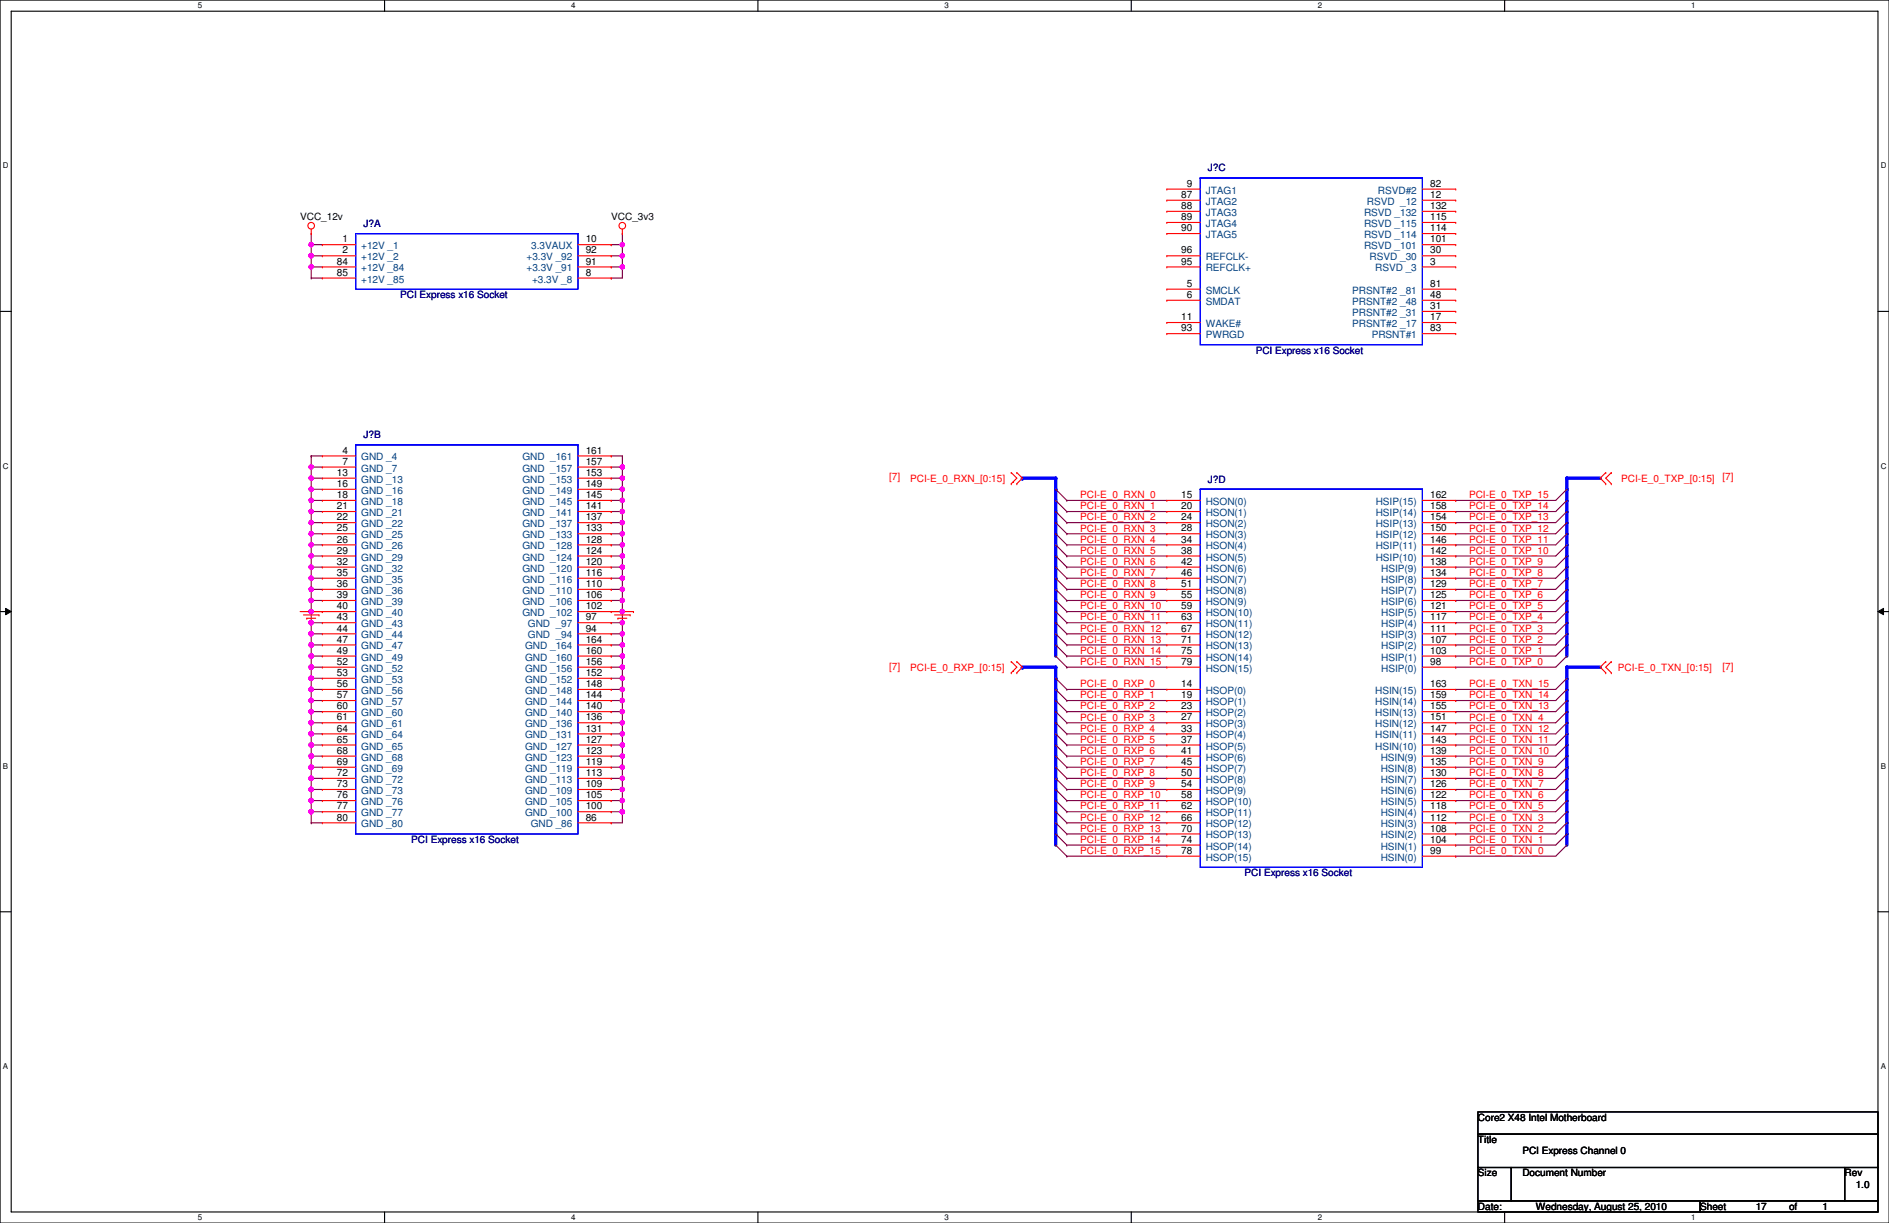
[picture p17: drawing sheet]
<svg xmlns="http://www.w3.org/2000/svg" width="432mm" height="279mm" viewBox="0 0 432 279" stroke-linecap="round" stroke-linejoin="round" font-family="sans-serif">
<defs><g id="words">
<g font-size="2.3" fill="#000080">
<text x="276.1" y="39.2">J?C</text>
<text x="83.1" y="51.9">J?A</text>
<text x="91.5" y="68.1">PCI Express x16 Socket</text>
<text x="287" y="80.8">PCI Express x16 Socket</text>
<text x="83.1" y="100.1">J?B</text>
<text x="276.1" y="110.3">J?D</text>
<text x="94" y="192.6">PCI Express x16 Socket</text>
<text x="284.5" y="200.2">PCI Express x16 Socket</text>
</g>
<g font-size="2.3">
<text x="270" y="45.2">87</text>
<text x="270" y="47.8">88</text>
<text x="271.3" y="42.7">9</text>
<text x="326.9" y="47.8">132</text>
<text x="326.9" y="45.2">12</text>
<text x="326.9" y="42.7">82</text>
<text x="68.6" y="50.3">VCC_12v</text>
<text x="139.7" y="50.3">VCC_3v3</text>
<text x="270" y="50.3">89</text>
<text x="270" y="52.8">90</text>
<text x="326.9" y="52.8">114</text>
<text x="326.9" y="50.3">115</text>
<text x="78.3" y="55.4">1</text>
<text x="78.3" y="57.9">2</text>
<text x="133.9" y="57.9">92</text>
<text x="133.9" y="55.4">10</text>
<text x="270" y="57.9">96</text>
<text x="326.9" y="57.9">30</text>
<text x="326.9" y="55.4">101</text>
<text x="77" y="60.5">84</text>
<text x="77" y="63">85</text>
<text x="133.9" y="63">8</text>
<text x="133.9" y="60.5">91</text>
<text x="270" y="60.5">95</text>
<text x="271.3" y="65.5">5</text>
<text x="326.9" y="65.5">81</text>
<text x="326.9" y="60.5">3</text>
<text x="271.3" y="68.1">6</text>
<text x="326.9" y="70.6">31</text>
<text x="326.9" y="68.1">48</text>
<text x="270" y="75.7">93</text>
<text x="270" y="73.2">11</text>
<text x="326.9" y="75.7">83</text>
<text x="326.9" y="73.2">17</text>
<text x="78.3" y="103.6">4</text>
<text x="78.3" y="106.2">7</text>
<text x="133.9" y="106.2">157</text>
<text x="133.9" y="103.6">161</text>
<text x="77" y="108.7">13</text>
<text x="77" y="111.3">16</text>
<text x="77" y="113.8">18</text>
<text x="133.9" y="113.8">145</text>
<text x="133.9" y="111.3">149</text>
<text x="133.9" y="108.7">153</text>
<text x="270" y="113.8">15</text>
<text x="326.9" y="113.8">162</text>
<text x="77" y="116.3">21</text>
<text x="77" y="118.9">22</text>
<text x="133.9" y="118.9">137</text>
<text x="133.9" y="116.3">141</text>
<text x="270" y="116.3">20</text>
<text x="270" y="118.9">24</text>
<text x="326.9" y="118.9">154</text>
<text x="326.9" y="116.3">158</text>
<text x="77" y="121.4">25</text>
<text x="77" y="124">26</text>
<text x="133.9" y="124">128</text>
<text x="133.9" y="121.4">133</text>
<text x="270" y="121.4">28</text>
<text x="270" y="124">34</text>
<text x="326.9" y="124">146</text>
<text x="326.9" y="121.4">150</text>
<text x="77" y="126.5">29</text>
<text x="77" y="129">32</text>
<text x="77" y="131.6">35</text>
<text x="133.9" y="131.6">116</text>
<text x="133.9" y="129">120</text>
<text x="133.9" y="126.5">124</text>
<text x="270" y="126.5">38</text>
<text x="270" y="129">42</text>
<text x="270" y="131.6">46</text>
<text x="326.9" y="131.6">134</text>
<text x="326.9" y="129">138</text>
<text x="326.9" y="126.5">142</text>
<text x="77" y="134.1">36</text>
<text x="77" y="136.7">39</text>
<text x="133.9" y="136.7">106</text>
<text x="133.9" y="134.1">110</text>
<text x="270" y="134.1">51</text>
<text x="270" y="136.7">55</text>
<text x="326.9" y="136.7">125</text>
<text x="326.9" y="134.1">129</text>
<text x="77" y="139.2">40</text>
<text x="77" y="141.7">43</text>
<text x="133.9" y="141.7">97</text>
<text x="133.9" y="139.2">102</text>
<text x="270" y="139.2">59</text>
<text x="270" y="141.7">63</text>
<text x="326.9" y="141.7">117</text>
<text x="326.9" y="139.2">121</text>
<text x="77" y="144.3">44</text>
<text x="77" y="146.8">47</text>
<text x="77" y="149.4">49</text>
<text x="133.9" y="149.4">160</text>
<text x="133.9" y="146.8">164</text>
<text x="133.9" y="144.3">94</text>
<text x="270" y="144.3">67</text>
<text x="270" y="146.8">71</text>
<text x="270" y="149.4">75</text>
<text x="326.9" y="149.4">103</text>
<text x="326.9" y="146.8">107</text>
<text x="326.9" y="144.3">111</text>
<text x="77" y="151.9">52</text>
<text x="77" y="154.4">53</text>
<text x="133.9" y="154.4">152</text>
<text x="133.9" y="151.9">156</text>
<text x="270" y="151.9">79</text>
<text x="326.9" y="151.9">98</text>
<text x="77" y="157">56</text>
<text x="77" y="159.5">57</text>
<text x="133.9" y="159.5">144</text>
<text x="133.9" y="157">148</text>
<text x="270" y="157">14</text>
<text x="270" y="159.5">19</text>
<text x="326.9" y="159.5">159</text>
<text x="326.9" y="157">163</text>
<text x="77" y="162.1">60</text>
<text x="77" y="164.6">61</text>
<text x="77" y="167.1">64</text>
<text x="133.9" y="167.1">131</text>
<text x="133.9" y="164.6">136</text>
<text x="133.9" y="162.1">140</text>
<text x="270" y="162.1">23</text>
<text x="270" y="164.6">27</text>
<text x="270" y="167.1">33</text>
<text x="326.9" y="167.1">147</text>
<text x="326.9" y="164.6">151</text>
<text x="326.9" y="162.1">155</text>
<text x="77" y="169.7">65</text>
<text x="77" y="172.2">68</text>
<text x="133.9" y="172.2">123</text>
<text x="133.9" y="169.7">127</text>
<text x="270" y="169.7">37</text>
<text x="270" y="172.2">41</text>
<text x="326.9" y="172.2">139</text>
<text x="326.9" y="169.7">143</text>
<text x="77" y="174.8">69</text>
<text x="77" y="177.3">72</text>
<text x="77" y="179.8">73</text>
<text x="133.9" y="179.8">109</text>
<text x="133.9" y="177.3">113</text>
<text x="133.9" y="174.8">119</text>
<text x="270" y="174.8">45</text>
<text x="270" y="177.3">50</text>
<text x="270" y="179.8">54</text>
<text x="326.9" y="179.8">126</text>
<text x="326.9" y="177.3">130</text>
<text x="326.9" y="174.8">135</text>
<text x="77" y="182.4">76</text>
<text x="77" y="184.9">77</text>
<text x="133.9" y="184.9">100</text>
<text x="133.9" y="182.4">105</text>
<text x="270" y="182.4">58</text>
<text x="270" y="184.9">62</text>
<text x="326.9" y="184.9">118</text>
<text x="326.9" y="182.4">122</text>
<text x="77" y="187.5">80</text>
<text x="133.9" y="187.5">86</text>
<text x="270" y="187.5">66</text>
<text x="270" y="190">70</text>
<text x="326.9" y="190">108</text>
<text x="326.9" y="187.5">112</text>
<text x="270" y="192.5">74</text>
<text x="270" y="195.1">78</text>
<text x="326.9" y="195.1">99</text>
<text x="326.9" y="192.5">104</text>
<text x="337.8" y="256.1">Core2 X48 Intel Motherboard</text>
<text x="337.8" y="261.2">Title</text>
<text x="348" y="263.7">PCI Express Channel 0</text>
<text x="337.8" y="268.8">Size</text>
<text x="348" y="268.8">Document Number</text>
<text x="421.7" y="268.8">Rev</text>
<text x="424.2" y="271.3">1.0</text>
<text x="337.8" y="276.4">Date:</text>
<text x="351" y="276.4">Wednesday, August 25, 2010</text>
<text x="388.6" y="276.4">Sheet</text>
<text x="401.3" y="276.4">17</text>
<text x="409" y="276.4">of</text>
<text x="416.6" y="276.4">1</text>
</g>
<g font-size="2.3" fill="#004080">
<text x="275.6" y="44.2">JTAG1</text>
<text x="275.6" y="46.8">JTAG2</text>
<text x="312.4" y="46.8">RSVD _12</text>
<text x="315" y="44.2">RSVD#2</text>
<text x="275.6" y="49.3">JTAG3</text>
<text x="275.6" y="51.9">JTAG4</text>
<text x="311.8" y="51.9">RSVD _115</text>
<text x="311.8" y="49.3">RSVD _132</text>
<text x="82.6" y="56.9">+12V _1</text>
<text x="82.6" y="59.5">+12V _2</text>
<text x="120.4" y="59.5">+3.3V _92</text>
<text x="121.4" y="56.9">3.3VAUX</text>
<text x="275.6" y="54.4">JTAG5</text>
<text x="275.6" y="59.5">REFCLK-</text>
<text x="311.8" y="56.9">RSVD _101</text>
<text x="311.8" y="54.4">RSVD _114</text>
<text x="313.1" y="59.5">RSVD _30</text>
<text x="82.6" y="62">+12V _84</text>
<text x="82.6" y="64.6">+12V _85</text>
<text x="120.4" y="62">+3.3V _91</text>
<text x="121.6" y="64.6">+3.3V _8</text>
<text x="275.6" y="62">REFCLK+</text>
<text x="314.3" y="62">RSVD _3</text>
<text x="275.6" y="67.1">SMCLK</text>
<text x="275.6" y="69.6">SMDAT</text>
<text x="309.1" y="69.6">PRSNT#2 _48</text>
<text x="309.1" y="67.1">PRSNT#2 _81</text>
<text x="275.6" y="77.3">PWRGD</text>
<text x="275.6" y="74.7">WAKE#</text>
<text x="309.1" y="74.7">PRSNT#2 _17</text>
<text x="309.1" y="72.2">PRSNT#2 _31</text>
<text x="313.6" y="77.3">PRSNT#1</text>
<text x="82.6" y="105.2">GND _4</text>
<text x="82.6" y="107.7">GND _7</text>
<text x="119.4" y="107.7">GND _157</text>
<text x="119.4" y="105.2">GND _161</text>
<text x="82.6" y="110.3">GND _13</text>
<text x="82.6" y="112.8">GND _16</text>
<text x="119.4" y="112.8">GND _149</text>
<text x="119.4" y="110.3">GND _153</text>
<text x="82.6" y="115.4">GND _18</text>
<text x="82.6" y="117.9">GND _21</text>
<text x="119.4" y="117.9">GND _141</text>
<text x="119.4" y="115.4">GND _145</text>
<text x="275.6" y="115.4">HSON(0)</text>
<text x="275.6" y="117.9">HSON(1)</text>
<text x="314.5" y="117.9">HSIP(14)</text>
<text x="314.5" y="115.4">HSIP(15)</text>
<text x="82.6" y="120.4">GND _22</text>
<text x="82.6" y="123">GND _25</text>
<text x="82.6" y="125.5">GND _26</text>
<text x="119.4" y="125.5">GND _128</text>
<text x="119.4" y="123">GND _133</text>
<text x="119.4" y="120.4">GND _137</text>
<text x="275.6" y="120.4">HSON(2)</text>
<text x="275.6" y="123">HSON(3)</text>
<text x="275.6" y="125.5">HSON(4)</text>
<text x="314.5" y="125.5">HSIP(11)</text>
<text x="314.5" y="123">HSIP(12)</text>
<text x="314.5" y="120.4">HSIP(13)</text>
<text x="82.6" y="128.1">GND _29</text>
<text x="82.6" y="130.6">GND _32</text>
<text x="119.4" y="130.6">GND _120</text>
<text x="119.4" y="128.1">GND _124</text>
<text x="275.6" y="128.1">HSON(5)</text>
<text x="275.6" y="130.6">HSON(6)</text>
<text x="314.5" y="128.1">HSIP(10)</text>
<text x="315.7" y="130.6">HSIP(9)</text>
<text x="82.6" y="133.1">GND _35</text>
<text x="82.6" y="135.7">GND _36</text>
<text x="119.4" y="135.7">GND _110</text>
<text x="119.4" y="133.1">GND _116</text>
<text x="275.6" y="133.1">HSON(7)</text>
<text x="275.6" y="135.7">HSON(8)</text>
<text x="315.7" y="135.7">HSIP(7)</text>
<text x="315.7" y="133.1">HSIP(8)</text>
<text x="82.6" y="138.2">GND _39</text>
<text x="82.6" y="140.8">GND _40</text>
<text x="82.6" y="143.3">GND _43</text>
<text x="119.4" y="140.8">GND _102</text>
<text x="119.4" y="138.2">GND _106</text>
<text x="120.7" y="143.3">GND _97</text>
<text x="275.6" y="138.2">HSON(9)</text>
<text x="275.6" y="140.8">HSON(10)</text>
<text x="275.6" y="143.3">HSON(11)</text>
<text x="315.7" y="143.3">HSIP(4)</text>
<text x="315.7" y="140.8">HSIP(5)</text>
<text x="315.7" y="138.2">HSIP(6)</text>
<text x="82.6" y="145.8">GND _44</text>
<text x="82.6" y="148.4">GND _47</text>
<text x="120" y="148.4">GND _164</text>
<text x="120.7" y="145.8">GND _94</text>
<text x="275.6" y="145.8">HSON(12)</text>
<text x="275.6" y="148.4">HSON(13)</text>
<text x="315.7" y="148.4">HSIP(2)</text>
<text x="315.7" y="145.8">HSIP(3)</text>
<text x="82.6" y="150.9">GND _49</text>
<text x="82.6" y="153.5">GND _52</text>
<text x="82.6" y="156">GND _53</text>
<text x="120" y="156">GND _152</text>
<text x="120" y="153.5">GND _156</text>
<text x="120" y="150.9">GND _160</text>
<text x="275.6" y="150.9">HSON(14)</text>
<text x="275.6" y="153.5">HSON(15)</text>
<text x="315.7" y="153.5">HSIP(0)</text>
<text x="315.7" y="150.9">HSIP(1)</text>
<text x="82.6" y="158.5">GND _56</text>
<text x="82.6" y="161.1">GND _57</text>
<text x="120" y="161.1">GND _144</text>
<text x="120" y="158.5">GND _148</text>
<text x="275.6" y="158.5">HSOP(0)</text>
<text x="275.6" y="161.1">HSOP(1)</text>
<text x="314.3" y="161.1">HSIN(14)</text>
<text x="314.3" y="158.5">HSIN(15)</text>
<text x="82.6" y="163.6">GND _60</text>
<text x="82.6" y="166.2">GND _61</text>
<text x="120" y="166.2">GND _136</text>
<text x="120" y="163.6">GND _140</text>
<text x="275.6" y="163.6">HSOP(2)</text>
<text x="275.6" y="166.2">HSOP(3)</text>
<text x="314.3" y="166.2">HSIN(12)</text>
<text x="314.3" y="163.6">HSIN(13)</text>
<text x="82.6" y="168.7">GND _64</text>
<text x="82.6" y="171.2">GND _65</text>
<text x="82.6" y="173.8">GND _68</text>
<text x="120" y="173.8">GND _123</text>
<text x="120" y="171.2">GND _127</text>
<text x="120" y="168.7">GND _131</text>
<text x="275.6" y="168.7">HSOP(4)</text>
<text x="275.6" y="171.2">HSOP(5)</text>
<text x="275.6" y="173.8">HSOP(6)</text>
<text x="314.3" y="171.2">HSIN(10)</text>
<text x="314.3" y="168.7">HSIN(11)</text>
<text x="315.6" y="173.8">HSIN(9)</text>
<text x="82.6" y="176.3">GND _69</text>
<text x="82.6" y="178.9">GND _72</text>
<text x="120" y="178.9">GND _113</text>
<text x="120" y="176.3">GND _119</text>
<text x="275.6" y="176.3">HSOP(7)</text>
<text x="275.6" y="178.9">HSOP(8)</text>
<text x="315.6" y="178.9">HSIN(7)</text>
<text x="315.6" y="176.3">HSIN(8)</text>
<text x="82.6" y="181.4">GND _73</text>
<text x="82.6" y="183.9">GND _76</text>
<text x="120" y="183.9">GND _105</text>
<text x="120" y="181.4">GND _109</text>
<text x="275.6" y="181.4">HSOP(9)</text>
<text x="275.6" y="183.9">HSOP(10)</text>
<text x="315.6" y="183.9">HSIN(5)</text>
<text x="315.6" y="181.4">HSIN(6)</text>
<text x="82.6" y="186.5">GND _77</text>
<text x="82.6" y="189">GND _80</text>
<text x="120" y="186.5">GND _100</text>
<text x="121.3" y="189">GND _86</text>
<text x="275.6" y="186.5">HSOP(11)</text>
<text x="275.6" y="189">HSOP(12)</text>
<text x="275.6" y="191.6">HSOP(13)</text>
<text x="315.6" y="191.6">HSIN(2)</text>
<text x="315.6" y="189">HSIN(3)</text>
<text x="315.6" y="186.5">HSIN(4)</text>
<text x="275.6" y="194.1">HSOP(14)</text>
<text x="275.6" y="196.6">HSOP(15)</text>
<text x="315.6" y="196.6">HSIN(0)</text>
<text x="315.6" y="194.1">HSIN(1)</text>
</g>
<g font-size="2.3" fill="#f00">
<text x="203.2" y="109.8">[7]</text>
<text x="208" y="110">PCI-E_0_RXN_[0:15]</text>
<text x="246.9" y="113.8">PCI-E_0_RXN_0</text>
<text x="335.8" y="113.8">PCI-E_0_TXP_15</text>
<text x="370.6" y="110">PCI-E_0_TXP_[0:15]</text>
<text x="393.7" y="109.8">[7]</text>
<text x="246.9" y="116.4">PCI-E_0_RXN_1</text>
<text x="246.9" y="118.9">PCI-E_0_RXN_2</text>
<text x="335.8" y="116.4">PCI-E_0_TXP_14</text>
<text x="335.8" y="118.9">PCI-E_0_TXP_13</text>
<text x="246.9" y="121.4">PCI-E_0_RXN_3</text>
<text x="246.9" y="124">PCI-E_0_RXN_4</text>
<text x="335.8" y="124">PCI-E_0_TXP_11</text>
<text x="335.8" y="121.4">PCI-E_0_TXP_12</text>
<text x="246.9" y="126.5">PCI-E_0_RXN_5</text>
<text x="246.9" y="131.6">PCI-E_0_RXN_7</text>
<text x="246.9" y="129.1">PCI-E_0_RXN_6</text>
<text x="335.8" y="131.6">PCI-E_0_TXP_8</text>
<text x="335.8" y="129.1">PCI-E_0_TXP_9</text>
<text x="335.8" y="126.5">PCI-E_0_TXP_10</text>
<text x="246.9" y="134.1">PCI-E_0_RXN_8</text>
<text x="246.9" y="136.7">PCI-E_0_RXN_9</text>
<text x="335.8" y="134.1">PCI-E_0_TXP_7</text>
<text x="335.8" y="136.7">PCI-E_0_TXP_6</text>
<text x="246.9" y="139.2">PCI-E_0_RXN_10</text>
<text x="246.9" y="141.8">PCI-E_0_RXN_11</text>
<text x="335.8" y="139.2">PCI-E_0_TXP_5</text>
<text x="335.8" y="141.8">PCI-E_0_TXP_4</text>
<text x="246.9" y="144.3">PCI-E_0_RXN_12</text>
<text x="246.9" y="146.8">PCI-E_0_RXN_13</text>
<text x="246.9" y="149.4">PCI-E_0_RXN_14</text>
<text x="335.8" y="144.3">PCI-E_0_TXP_3</text>
<text x="335.8" y="149.4">PCI-E_0_TXP_1</text>
<text x="335.8" y="146.8">PCI-E_0_TXP_2</text>
<text x="203.2" y="153">[7]</text>
<text x="208" y="153.2">PCI-E_0_RXP_[0:15]</text>
<text x="246.9" y="151.9">PCI-E_0_RXN_15</text>
<text x="335.8" y="151.9">PCI-E_0_TXP_0</text>
<text x="369.8" y="153.2">PCI-E_0_TXN_[0:15]</text>
<text x="393.7" y="153">[7]</text>
<text x="246.9" y="157">PCI-E_0_RXP_0</text>
<text x="246.9" y="159.5">PCI-E_0_RXP_1</text>
<text x="335.8" y="159.5">PCI-E_0_TXN_14</text>
<text x="335.8" y="157">PCI-E_0_TXN_15</text>
<text x="246.9" y="164.6">PCI-E_0_RXP_3</text>
<text x="246.9" y="162.1">PCI-E_0_RXP_2</text>
<text x="246.9" y="167.2">PCI-E_0_RXP_4</text>
<text x="335.8" y="164.6">PCI-E_0_TXN_4</text>
<text x="335.8" y="167.2">PCI-E_0_TXN_12</text>
<text x="335.8" y="162.1">PCI-E_0_TXN_13</text>
<text x="246.9" y="169.7">PCI-E_0_RXP_5</text>
<text x="246.9" y="172.2">PCI-E_0_RXP_6</text>
<text x="335.8" y="172.2">PCI-E_0_TXN_10</text>
<text x="335.8" y="169.7">PCI-E_0_TXN_11</text>
<text x="246.9" y="174.8">PCI-E_0_RXP_7</text>
<text x="246.9" y="179.9">PCI-E_0_RXP_9</text>
<text x="246.9" y="177.3">PCI-E_0_RXP_8</text>
<text x="335.8" y="179.9">PCI-E_0_TXN_7</text>
<text x="335.8" y="174.8">PCI-E_0_TXN_9</text>
<text x="335.8" y="177.3">PCI-E_0_TXN_8</text>
<text x="246.9" y="184.9">PCI-E_0_RXP_11</text>
<text x="246.9" y="182.4">PCI-E_0_RXP_10</text>
<text x="335.8" y="182.4">PCI-E_0_TXN_6</text>
<text x="335.8" y="184.9">PCI-E_0_TXN_5</text>
<text x="246.9" y="190">PCI-E_0_RXP_13</text>
<text x="246.9" y="187.5">PCI-E_0_RXP_12</text>
<text x="335.8" y="190">PCI-E_0_TXN_2</text>
<text x="335.8" y="187.5">PCI-E_0_TXN_3</text>
<text x="246.9" y="195.1">PCI-E_0_RXP_15</text>
<text x="246.9" y="192.6">PCI-E_0_RXP_14</text>
<text x="335.8" y="192.6">PCI-E_0_TXN_1</text>
<text x="335.8" y="195.1">PCI-E_0_TXN_0</text>
</g>
<g font-size="1.8">
<text x="45.2" y="1.9">5</text>
<text x="130.6" y="1.9">4</text>
<text x="215.9" y="1.9">3</text>
<text x="301.3" y="1.9">2</text>
<text x="386.6" y="1.9">1</text>
<text x=".7" y="38.5">D</text>
<text x="429.9" y="38.5">D</text>
<text x=".7" y="107.1">C</text>
<text x="429.9" y="107.1">C</text>
<text x=".7" y="175.6">B</text>
<text x="429.9" y="175.6">B</text>
<text x=".7" y="244.2">A</text>
<text x="429.9" y="244.2">A</text>
<text x="45.2" y="278.8">5</text>
<text x="130.6" y="278.8">4</text>
<text x="215.9" y="278.8">3</text>
<text x="301.3" y="278.8">2</text>
<text x="386.6" y="278.8">1</text>
</g>
</g></defs>
<path d="M0 0h431.8v279.4h-431.8zM2.6 2.6h426.7v274.3h-426.7z" fill="none" stroke="#000" stroke-width=".25"/>
<g fill="#fff">
<path d="M45.2 .3h1v2h-1z"/>
<path d="M45.2 277.1h1v2.1h-1z"/>
</g>
<path d="M87.9 0v2.6M87.9 276.9v2.5" fill="none" stroke="#000" stroke-width=".25"/>
<g fill="#fff">
<path d="M130.6 .3h1v2h-1z"/>
<path d="M130.6 277.1h1v2.1h-1z"/>
</g>
<path d="M173.2 0v2.6M173.2 276.9v2.5" fill="none" stroke="#000" stroke-width=".25"/>
<g fill="#fff">
<path d="M215.9 .3h1v2h-1z"/>
<path d="M215.9 277.1h1v2.1h-1z"/>
</g>
<path d="M258.6 0v2.6M258.6 276.9v2.5" fill="none" stroke="#000" stroke-width=".25"/>
<g fill="#fff">
<path d="M301.3 .3h1v2h-1z"/>
<path d="M301.3 277.1h1v2.1h-1z"/>
</g>
<path d="M343.9 0v2.6M343.9 276.9v2.5" fill="none" stroke="#000" stroke-width=".25"/>
<g fill="#fff">
<path d="M386.6 .3h1v2h-1z"/>
<path d="M386.6 277.1h1v2.1h-1z"/>
<path d="M.7 36.9h1.2v2h-1.2z"/>
<path d="M429.9 36.9h1.3v2h-1.3z"/>
<path d="M.7 105.4h1.2v2.1h-1.2z"/>
<path d="M429.9 105.4h1.3v2.1h-1.3z"/>
</g>
<path d="M0 71.1h2.6M429.3 71.1h2.5" fill="none" stroke="#000" stroke-width=".25"/>
<g fill="#fff">
<path d="M.7 174h1.2v2h-1.2z"/>
<path d="M429.9 174h1.2v2h-1.2z"/>
</g>
<path d="M0 139.7h2.6M429.3 139.7h2.5" fill="none" stroke="#000" stroke-width=".25"/>
<path d="M1.3 139l1.3 .7-1.3 .7zM429.3 139.7l1.3-.7v1.4z" fill="#000"/>
<path d="M1.3 139l1.3 .7-1.3 .7zM429.3 139.7l1.3-.7v1.4z" fill="none" stroke="#000" stroke-width=".23"/>
<g fill="#fff">
<path d="M.7 242.6h1.2v2h-1.2z"/>
<path d="M429.9 242.6h1.2v2h-1.2z"/>
</g>
<path d="M0 208.3h2.6M429.3 208.3h2.5" fill="none" stroke="#000" stroke-width=".25"/>
<path d="M142.3 109.2h.1M142.3 109.2v2.6" fill="none" stroke="#800040" stroke-width=".25"/>
<circle cx="142.2" cy="109.2" r=".5" fill="#f0f"/>
<circle cx="142.2" cy="109.2" r=".5" fill="none" stroke="#f0f" stroke-width=".25"/>
<path d="M142.3 139.7h.1M142.3 139.7v2.6" fill="none" stroke="#800040" stroke-width=".25"/>
<circle cx="142.2" cy="139.7" r=".5" fill="#f0f"/>
<circle cx="142.2" cy="139.7" r=".5" fill="none" stroke="#f0f" stroke-width=".25"/>
<path d="M142.3 144.8h.1M142.3 144.8v2.5" fill="none" stroke="#800040" stroke-width=".25"/>
<circle cx="142.2" cy="144.8" r=".5" fill="#f0f"/>
<circle cx="142.2" cy="144.8" r=".5" fill="none" stroke="#f0f" stroke-width=".25"/>
<path d="M142.3 129.6h.1M142.3 129.6v2.5" fill="none" stroke="#800040" stroke-width=".25"/>
<circle cx="142.2" cy="129.5" r=".5" fill="#f0f"/>
<circle cx="142.2" cy="129.5" r=".5" fill="none" stroke="#f0f" stroke-width=".25"/>
<path d="M142.3 165.1h.1M142.3 165.1v2.6" fill="none" stroke="#800040" stroke-width=".25"/>
<circle cx="142.2" cy="165.1" r=".5" fill="#f0f"/>
<circle cx="142.2" cy="165.1" r=".5" fill="none" stroke="#f0f" stroke-width=".25"/>
<path d="M142.3 155h.1M142.3 155v2.5" fill="none" stroke="#800040" stroke-width=".25"/>
<circle cx="142.2" cy="154.9" r=".5" fill="#f0f"/>
<circle cx="142.2" cy="154.9" r=".5" fill="none" stroke="#f0f" stroke-width=".25"/>
<path d="M142.3 175.3h.1M142.3 175.3v2.5" fill="none" stroke="#800040" stroke-width=".25"/>
<circle cx="142.2" cy="175.3" r=".5" fill="#f0f"/>
<circle cx="142.2" cy="175.3" r=".5" fill="none" stroke="#f0f" stroke-width=".25"/>
<path d="M142.3 111.8h.1M142.3 111.8v2.5" fill="none" stroke="#800040" stroke-width=".25"/>
<circle cx="142.2" cy="111.8" r=".5" fill="#f0f"/>
<circle cx="142.2" cy="111.8" r=".5" fill="none" stroke="#f0f" stroke-width=".25"/>
<path d="M142.3 142.3h.1M142.3 142.3v2.5" fill="none" stroke="#800040" stroke-width=".25"/>
<circle cx="142.2" cy="142.2" r=".5" fill="#f0f"/>
<circle cx="142.2" cy="142.2" r=".5" fill="none" stroke="#f0f" stroke-width=".25"/>
<path d="M142.3 147.3h.1M142.3 147.3v2.6" fill="none" stroke="#800040" stroke-width=".25"/>
<circle cx="142.2" cy="147.3" r=".5" fill="#f0f"/>
<circle cx="142.2" cy="147.3" r=".5" fill="none" stroke="#f0f" stroke-width=".25"/>
<path d="M142.3 132.1h.1M142.3 132.1v2.5" fill="none" stroke="#800040" stroke-width=".25"/>
<circle cx="142.2" cy="132.1" r=".5" fill="#f0f"/>
<circle cx="142.2" cy="132.1" r=".5" fill="none" stroke="#f0f" stroke-width=".25"/>
<path d="M142.3 167.7h.1M142.3 167.7v2.5" fill="none" stroke="#800040" stroke-width=".25"/>
<circle cx="142.2" cy="167.6" r=".5" fill="#f0f"/>
<circle cx="142.2" cy="167.6" r=".5" fill="none" stroke="#f0f" stroke-width=".25"/>
<path d="M142.3 157.5h.1M142.3 157.5v2.5" fill="none" stroke="#800040" stroke-width=".25"/>
<circle cx="142.2" cy="157.5" r=".5" fill="#f0f"/>
<circle cx="142.2" cy="157.5" r=".5" fill="none" stroke="#f0f" stroke-width=".25"/>
<path d="M142.3 177.8h.1M142.3 177.8v2.6" fill="none" stroke="#800040" stroke-width=".25"/>
<circle cx="142.2" cy="177.8" r=".5" fill="#f0f"/>
<circle cx="142.2" cy="177.8" r=".5" fill="none" stroke="#f0f" stroke-width=".25"/>
<path d="M142.3 114.3h.1M142.3 114.3v2.6" fill="none" stroke="#800040" stroke-width=".25"/>
<circle cx="142.2" cy="114.3" r=".5" fill="#f0f"/>
<circle cx="142.2" cy="114.3" r=".5" fill="none" stroke="#f0f" stroke-width=".25"/>
<path d="M142.3 119.4h.1M142.3 119.4v2.5" fill="none" stroke="#800040" stroke-width=".25"/>
<circle cx="142.2" cy="119.4" r=".5" fill="#f0f"/>
<circle cx="142.2" cy="119.4" r=".5" fill="none" stroke="#f0f" stroke-width=".25"/>
<path d="M142.3 104.2h.1M142.3 104.2v2.5M142.3 134.6h.1M142.3 134.6v2.6" fill="none" stroke="#800040" stroke-width=".25"/>
<circle cx="142.2" cy="134.6" r=".5" fill="#f0f"/>
<circle cx="142.2" cy="134.6" r=".5" fill="none" stroke="#f0f" stroke-width=".25"/>
<path d="M142.3 160h.1M142.3 160v2.6" fill="none" stroke="#800040" stroke-width=".25"/>
<circle cx="142.2" cy="160" r=".5" fill="#f0f"/>
<circle cx="142.2" cy="160" r=".5" fill="none" stroke="#f0f" stroke-width=".25"/>
<path d="M142.3 149.9h.1M142.3 149.9v2.5" fill="none" stroke="#800040" stroke-width=".25"/>
<circle cx="142.2" cy="149.9" r=".5" fill="#f0f"/>
<circle cx="142.2" cy="149.9" r=".5" fill="none" stroke="#f0f" stroke-width=".25"/>
<path d="M142.3 182.9h.1M142.3 182.9v2.5" fill="none" stroke="#800040" stroke-width=".25"/>
<circle cx="142.2" cy="185.4" r=".5" fill="#f0f"/>
<circle cx="142.2" cy="185.4" r=".5" fill="none" stroke="#f0f" stroke-width=".25"/>
<circle cx="142.2" cy="182.9" r=".5" fill="#f0f"/>
<circle cx="142.2" cy="182.9" r=".5" fill="none" stroke="#f0f" stroke-width=".25"/>
<path d="M142.3 116.9h.1M142.3 116.9v2.5" fill="none" stroke="#800040" stroke-width=".25"/>
<circle cx="142.2" cy="116.8" r=".5" fill="#f0f"/>
<circle cx="142.2" cy="116.8" r=".5" fill="none" stroke="#f0f" stroke-width=".25"/>
<path d="M142.3 121.9h.1M142.3 121.9v2.6" fill="none" stroke="#800040" stroke-width=".25"/>
<circle cx="142.2" cy="121.9" r=".5" fill="#f0f"/>
<circle cx="142.2" cy="121.9" r=".5" fill="none" stroke="#f0f" stroke-width=".25"/>
<path d="M142.3 170.2h.1M142.3 170.2v2.5" fill="none" stroke="#800040" stroke-width=".25"/>
<circle cx="142.2" cy="170.2" r=".5" fill="#f0f"/>
<circle cx="142.2" cy="170.2" r=".5" fill="none" stroke="#f0f" stroke-width=".25"/>
<path d="M142.3 106.7h.1M142.3 106.7v2.5" fill="none" stroke="#800040" stroke-width=".25"/>
<circle cx="142.2" cy="106.7" r=".5" fill="#f0f"/>
<circle cx="142.2" cy="106.7" r=".5" fill="none" stroke="#f0f" stroke-width=".25"/>
<path d="M142.3 124.5h.1M142.3 124.5v2.5" fill="none" stroke="#800040" stroke-width=".25"/>
<circle cx="142.2" cy="124.5" r=".5" fill="#f0f"/>
<circle cx="142.2" cy="124.5" r=".5" fill="none" stroke="#f0f" stroke-width=".25"/>
<path d="M142.3 137.2h.1M142.3 137.2v2.5" fill="none" stroke="#800040" stroke-width=".25"/>
<circle cx="142.2" cy="137.2" r=".5" fill="#f0f"/>
<circle cx="142.2" cy="137.2" r=".5" fill="none" stroke="#f0f" stroke-width=".25"/>
<path d="M142.3 127h.1M142.3 127v2.6" fill="none" stroke="#800040" stroke-width=".25"/>
<circle cx="142.2" cy="127" r=".5" fill="#f0f"/>
<circle cx="142.2" cy="127" r=".5" fill="none" stroke="#f0f" stroke-width=".25"/>
<path d="M142.3 162.6h.1M142.3 162.6v2.5" fill="none" stroke="#800040" stroke-width=".25"/>
<circle cx="142.2" cy="162.6" r=".5" fill="#f0f"/>
<circle cx="142.2" cy="162.6" r=".5" fill="none" stroke="#f0f" stroke-width=".25"/>
<path d="M142.3 152.4h.1M142.3 152.4v2.6" fill="none" stroke="#800040" stroke-width=".25"/>
<circle cx="142.2" cy="152.4" r=".5" fill="#f0f"/>
<circle cx="142.2" cy="152.4" r=".5" fill="none" stroke="#f0f" stroke-width=".25"/>
<path d="M142.3 172.7h.1M142.3 172.7v2.6M142.3 185.4h.1M142.3 185.4v2.6" fill="none" stroke="#800040" stroke-width=".25"/>
<circle cx="142.2" cy="172.7" r=".5" fill="#f0f"/>
<circle cx="142.2" cy="172.7" r=".5" fill="none" stroke="#f0f" stroke-width=".25"/>
<path d="M71.1 104.2h.1M71.1 104.2v2.5M71.1 170.2h.1M71.1 170.2v2.5" fill="none" stroke="#800040" stroke-width=".25"/>
<circle cx="71.1" cy="172.7" r=".5" fill="#f0f"/>
<circle cx="71.1" cy="172.7" r=".5" fill="none" stroke="#f0f" stroke-width=".25"/>
<circle cx="71.1" cy="170.2" r=".5" fill="#f0f"/>
<circle cx="71.1" cy="170.2" r=".5" fill="none" stroke="#f0f" stroke-width=".25"/>
<path d="M71.1 114.3h.1M71.1 114.3v2.6" fill="none" stroke="#800040" stroke-width=".25"/>
<circle cx="71.1" cy="114.3" r=".5" fill="#f0f"/>
<circle cx="71.1" cy="114.3" r=".5" fill="none" stroke="#f0f" stroke-width=".25"/>
<path d="M71.1 142.3h.1M71.1 142.3v2.5M71.1 185.4h.1M71.1 185.4v2.6" fill="none" stroke="#800040" stroke-width=".25"/>
<circle cx="71.1" cy="144.8" r=".5" fill="#f0f"/>
<circle cx="71.1" cy="144.8" r=".5" fill="none" stroke="#f0f" stroke-width=".25"/>
<circle cx="71.1" cy="142.2" r=".5" fill="#f0f"/>
<circle cx="71.1" cy="142.2" r=".5" fill="none" stroke="#f0f" stroke-width=".25"/>
<path d="M71.1 129.6h.1M71.1 129.6v2.5" fill="none" stroke="#800040" stroke-width=".25"/>
<circle cx="71.1" cy="129.5" r=".5" fill="#f0f"/>
<circle cx="71.1" cy="129.5" r=".5" fill="none" stroke="#f0f" stroke-width=".25"/>
<path d="M71.1 124.5h.1M71.1 124.5v2.5" fill="none" stroke="#800040" stroke-width=".25"/>
<circle cx="71.1" cy="124.5" r=".5" fill="#f0f"/>
<circle cx="71.1" cy="124.5" r=".5" fill="none" stroke="#f0f" stroke-width=".25"/>
<path d="M71.1 157.5h.1M71.1 157.5v2.5" fill="none" stroke="#800040" stroke-width=".25"/>
<circle cx="71.1" cy="160" r=".5" fill="#f0f"/>
<circle cx="71.1" cy="160" r=".5" fill="none" stroke="#f0f" stroke-width=".25"/>
<circle cx="71.1" cy="157.5" r=".5" fill="#f0f"/>
<circle cx="71.1" cy="157.5" r=".5" fill="none" stroke="#f0f" stroke-width=".25"/>
<path d="M71.1 167.7h.1M71.1 167.7v2.5" fill="none" stroke="#800040" stroke-width=".25"/>
<circle cx="71.1" cy="170.2" r=".5" fill="#f0f"/>
<circle cx="71.1" cy="170.2" r=".5" fill="none" stroke="#f0f" stroke-width=".25"/>
<circle cx="71.1" cy="167.6" r=".5" fill="#f0f"/>
<circle cx="71.1" cy="167.6" r=".5" fill="none" stroke="#f0f" stroke-width=".25"/>
<path d="M71.1 111.8h.1M71.1 111.8v2.5" fill="none" stroke="#800040" stroke-width=".25"/>
<circle cx="71.1" cy="111.8" r=".5" fill="#f0f"/>
<circle cx="71.1" cy="111.8" r=".5" fill="none" stroke="#f0f" stroke-width=".25"/>
<path d="M71.1 180.4h.1M71.1 180.4v2.5" fill="none" stroke="#800040" stroke-width=".25"/>
<circle cx="71.1" cy="182.9" r=".5" fill="#f0f"/>
<circle cx="71.1" cy="182.9" r=".5" fill="none" stroke="#f0f" stroke-width=".25"/>
<circle cx="71.1" cy="180.3" r=".5" fill="#f0f"/>
<circle cx="71.1" cy="180.3" r=".5" fill="none" stroke="#f0f" stroke-width=".25"/>
<path d="M71.1 139.7h.1M71.1 139.7v2.6" fill="none" stroke="#800040" stroke-width=".25"/>
<circle cx="71.1" cy="142.2" r=".5" fill="#f0f"/>
<circle cx="71.1" cy="142.2" r=".5" fill="none" stroke="#f0f" stroke-width=".25"/>
<circle cx="71.1" cy="139.7" r=".5" fill="#f0f"/>
<circle cx="71.1" cy="139.7" r=".5" fill="none" stroke="#f0f" stroke-width=".25"/>
<path d="M71.1 127h.1M71.1 127v2.6" fill="none" stroke="#800040" stroke-width=".25"/>
<circle cx="71.1" cy="127" r=".5" fill="#f0f"/>
<circle cx="71.1" cy="127" r=".5" fill="none" stroke="#f0f" stroke-width=".25"/>
<path d="M71.1 121.9h.1M71.1 121.9v2.6" fill="none" stroke="#800040" stroke-width=".25"/>
<circle cx="71.1" cy="121.9" r=".5" fill="#f0f"/>
<circle cx="71.1" cy="121.9" r=".5" fill="none" stroke="#f0f" stroke-width=".25"/>
<path d="M71.1 155h.1M71.1 155v2.5" fill="none" stroke="#800040" stroke-width=".25"/>
<circle cx="71.1" cy="157.5" r=".5" fill="#f0f"/>
<circle cx="71.1" cy="157.5" r=".5" fill="none" stroke="#f0f" stroke-width=".25"/>
<circle cx="71.1" cy="154.9" r=".5" fill="#f0f"/>
<circle cx="71.1" cy="154.9" r=".5" fill="none" stroke="#f0f" stroke-width=".25"/>
<path d="M71.1 149.9h.1M71.1 149.9v2.5" fill="none" stroke="#800040" stroke-width=".25"/>
<circle cx="71.1" cy="152.4" r=".5" fill="#f0f"/>
<circle cx="71.1" cy="152.4" r=".5" fill="none" stroke="#f0f" stroke-width=".25"/>
<circle cx="71.1" cy="149.9" r=".5" fill="#f0f"/>
<circle cx="71.1" cy="149.9" r=".5" fill="none" stroke="#f0f" stroke-width=".25"/>
<path d="M71.1 165.1h.1M71.1 165.1v2.6" fill="none" stroke="#800040" stroke-width=".25"/>
<circle cx="71.1" cy="167.6" r=".5" fill="#f0f"/>
<circle cx="71.1" cy="167.6" r=".5" fill="none" stroke="#f0f" stroke-width=".25"/>
<circle cx="71.1" cy="165.1" r=".5" fill="#f0f"/>
<circle cx="71.1" cy="165.1" r=".5" fill="none" stroke="#f0f" stroke-width=".25"/>
<path d="M71.1 175.3h.1M71.1 175.3v2.5" fill="none" stroke="#800040" stroke-width=".25"/>
<circle cx="71.1" cy="177.8" r=".5" fill="#f0f"/>
<circle cx="71.1" cy="177.8" r=".5" fill="none" stroke="#f0f" stroke-width=".25"/>
<circle cx="71.1" cy="175.3" r=".5" fill="#f0f"/>
<circle cx="71.1" cy="175.3" r=".5" fill="none" stroke="#f0f" stroke-width=".25"/>
<path d="M71.1 109.2h.1M71.1 109.2v2.6" fill="none" stroke="#800040" stroke-width=".25"/>
<circle cx="71.1" cy="109.2" r=".5" fill="#f0f"/>
<circle cx="71.1" cy="109.2" r=".5" fill="none" stroke="#f0f" stroke-width=".25"/>
<path d="M71.1 137.2h.1M71.1 137.2v2.5" fill="none" stroke="#800040" stroke-width=".25"/>
<circle cx="71.1" cy="137.2" r=".5" fill="#f0f"/>
<circle cx="71.1" cy="137.2" r=".5" fill="none" stroke="#f0f" stroke-width=".25"/>
<path d="M71.1 119.4h.1M71.1 119.4v2.5" fill="none" stroke="#800040" stroke-width=".25"/>
<circle cx="71.1" cy="119.4" r=".5" fill="#f0f"/>
<circle cx="71.1" cy="119.4" r=".5" fill="none" stroke="#f0f" stroke-width=".25"/>
<path d="M71.1 106.7h.1M71.1 106.7v2.5" fill="none" stroke="#800040" stroke-width=".25"/>
<circle cx="71.1" cy="106.7" r=".5" fill="#f0f"/>
<circle cx="71.1" cy="106.7" r=".5" fill="none" stroke="#f0f" stroke-width=".25"/>
<path d="M71.1 152.4h.1M71.1 152.4v2.6" fill="none" stroke="#800040" stroke-width=".25"/>
<circle cx="71.1" cy="154.9" r=".5" fill="#f0f"/>
<circle cx="71.1" cy="154.9" r=".5" fill="none" stroke="#f0f" stroke-width=".25"/>
<circle cx="71.1" cy="152.4" r=".5" fill="#f0f"/>
<circle cx="71.1" cy="152.4" r=".5" fill="none" stroke="#f0f" stroke-width=".25"/>
<path d="M71.1 147.3h.1M71.1 147.3v2.6" fill="none" stroke="#800040" stroke-width=".25"/>
<circle cx="71.1" cy="149.9" r=".5" fill="#f0f"/>
<circle cx="71.1" cy="149.9" r=".5" fill="none" stroke="#f0f" stroke-width=".25"/>
<circle cx="71.1" cy="147.3" r=".5" fill="#f0f"/>
<circle cx="71.1" cy="147.3" r=".5" fill="none" stroke="#f0f" stroke-width=".25"/>
<path d="M71.1 162.6h.1M71.1 162.6v2.5" fill="none" stroke="#800040" stroke-width=".25"/>
<circle cx="71.1" cy="165.1" r=".5" fill="#f0f"/>
<circle cx="71.1" cy="165.1" r=".5" fill="none" stroke="#f0f" stroke-width=".25"/>
<circle cx="71.1" cy="162.6" r=".5" fill="#f0f"/>
<circle cx="71.1" cy="162.6" r=".5" fill="none" stroke="#f0f" stroke-width=".25"/>
<path d="M71.1 177.8h.1M71.1 177.8v2.6" fill="none" stroke="#800040" stroke-width=".25"/>
<circle cx="71.1" cy="180.3" r=".5" fill="#f0f"/>
<circle cx="71.1" cy="180.3" r=".5" fill="none" stroke="#f0f" stroke-width=".25"/>
<circle cx="71.1" cy="177.8" r=".5" fill="#f0f"/>
<circle cx="71.1" cy="177.8" r=".5" fill="none" stroke="#f0f" stroke-width=".25"/>
<path d="M71.1 172.7h.1M71.1 172.7v2.6" fill="none" stroke="#800040" stroke-width=".25"/>
<circle cx="71.1" cy="175.3" r=".5" fill="#f0f"/>
<circle cx="71.1" cy="175.3" r=".5" fill="none" stroke="#f0f" stroke-width=".25"/>
<circle cx="71.1" cy="172.7" r=".5" fill="#f0f"/>
<circle cx="71.1" cy="172.7" r=".5" fill="none" stroke="#f0f" stroke-width=".25"/>
<path d="M71.1 134.6h.1M71.1 134.6v2.6" fill="none" stroke="#800040" stroke-width=".25"/>
<circle cx="71.1" cy="134.6" r=".5" fill="#f0f"/>
<circle cx="71.1" cy="134.6" r=".5" fill="none" stroke="#f0f" stroke-width=".25"/>
<path d="M71.1 116.9h.1M71.1 116.9v2.5" fill="none" stroke="#800040" stroke-width=".25"/>
<circle cx="71.1" cy="116.8" r=".5" fill="#f0f"/>
<circle cx="71.1" cy="116.8" r=".5" fill="none" stroke="#f0f" stroke-width=".25"/>
<path d="M71.1 144.8h.1M71.1 144.8v2.5" fill="none" stroke="#800040" stroke-width=".25"/>
<circle cx="71.1" cy="147.3" r=".5" fill="#f0f"/>
<circle cx="71.1" cy="147.3" r=".5" fill="none" stroke="#f0f" stroke-width=".25"/>
<circle cx="71.1" cy="144.8" r=".5" fill="#f0f"/>
<circle cx="71.1" cy="144.8" r=".5" fill="none" stroke="#f0f" stroke-width=".25"/>
<path d="M71.1 132.1h.1M71.1 132.1v2.5" fill="none" stroke="#800040" stroke-width=".25"/>
<circle cx="71.1" cy="132.1" r=".5" fill="#f0f"/>
<circle cx="71.1" cy="132.1" r=".5" fill="none" stroke="#f0f" stroke-width=".25"/>
<path d="M71.1 160h.1M71.1 160v2.6" fill="none" stroke="#800040" stroke-width=".25"/>
<circle cx="71.1" cy="162.6" r=".5" fill="#f0f"/>
<circle cx="71.1" cy="162.6" r=".5" fill="none" stroke="#f0f" stroke-width=".25"/>
<circle cx="71.1" cy="160" r=".5" fill="#f0f"/>
<circle cx="71.1" cy="160" r=".5" fill="none" stroke="#f0f" stroke-width=".25"/>
<path d="M139.7 185.4h.1M139.7 185.4h2.6" fill="none" stroke="#800040" stroke-width=".25"/>
<circle cx="142.2" cy="185.4" r=".5" fill="#f0f"/>
<circle cx="142.2" cy="185.4" r=".5" fill="none" stroke="#f0f" stroke-width=".25"/>
<g fill="none" stroke="#800040" stroke-width=".25">
<path d="M71.1 104.2h.1M71.1 106.7h.1M71.1 114.3h.1M71.1 116.9h.1M71.1 111.8h.1M71.1 109.2h.1M71.1 119.4h.1M71.1 109.2h2.6M71.1 111.8h2.6M71.1 114.3h2.6M71.1 116.9h2.6M71.1 119.4h2.6"/>
<path d="M71.1 104.2h2.6M71.1 106.7h2.6M139.7 109.2h.1M139.7 111.8h.1M139.7 114.3h.1M139.7 116.9h.1M139.7 119.4h.1M139.7 104.2h.1M139.7 106.7h.1M139.7 109.2h2.6M139.7 111.8h2.6M139.7 114.3h2.6"/>
<path d="M139.7 116.9h2.6M139.7 119.4h2.6M139.7 104.2h2.6M139.7 106.7h2.6M71.1 129.6h.1M71.1 132.1h.1M71.1 124.5h.1M71.1 127h.1M71.1 139.7h.1M71.1 121.9h.1M71.1 137.2h.1M71.1 134.6h.1"/>
<path d="M71.1 139.7h2.6M71.1 129.6h2.6M71.1 132.1h2.6M71.1 134.6h2.6M71.1 121.9h2.6M71.1 137.2h2.6M71.1 124.5h2.6M71.1 127h2.6M139.7 139.7h.1M139.7 129.6h.1M139.7 132.1h.1M139.7 134.6h.1"/>
<path d="M139.7 121.9h.1M139.7 137.2h.1M139.7 124.5h.1M139.7 127h.1M139.7 139.7h2.6M139.7 129.6h2.6M139.7 132.1h2.6M139.7 134.6h2.6M139.7 121.9h2.6M139.7 137.2h2.6M139.7 124.5h2.6M139.7 127h2.6"/>
<path d="M71.1 142.3h.1M71.1 144.8h.1M71.1 157.5h.1M71.1 155h.1M71.1 149.9h.1M71.1 152.4h.1M71.1 147.3h.1M71.1 142.3h2.6M71.1 144.8h2.6M71.1 147.3h2.6M71.1 155h2.6M71.1 157.5h2.6"/>
<path d="M71.1 149.9h2.6M71.1 152.4h2.6M139.7 142.3h.1M139.7 144.8h.1M139.7 147.3h.1M139.7 155h.1M139.7 157.5h.1M139.7 149.9h.1M139.7 152.4h.1M139.7 142.3h2.6M139.7 144.8h2.6M139.7 147.3h2.6"/>
<path d="M139.7 155h2.6M139.7 157.5h2.6M139.7 149.9h2.6M139.7 152.4h2.6M71.1 170.2h.1M71.1 172.7h.1M71.1 160h.1M71.1 167.7h.1M71.1 165.1h.1M71.1 175.3h.1M71.1 177.8h.1M71.1 162.6h.1"/>
<path d="M71.1 165.1h2.6M71.1 167.7h2.6M71.1 175.3h2.6M71.1 177.8h2.6M71.1 170.2h2.6M71.1 160h2.6M71.1 162.6h2.6M71.1 172.7h2.6M139.7 165.1h.1M139.7 167.7h.1M139.7 175.3h.1M139.7 177.8h.1"/>
<path d="M139.7 170.2h.1M139.7 160h.1M139.7 162.6h.1M139.7 172.7h.1M139.7 165.1h2.6M139.7 167.7h2.6M139.7 175.3h2.6M139.7 177.8h2.6M139.7 170.2h2.6M139.7 160h2.6M139.7 162.6h2.6M139.7 172.7h2.6"/>
<path d="M71.1 182.9h.1M71.1 180.4h.1M71.1 188h.1M71.1 185.4h.1M71.1 188h2.6M71.1 180.4h2.6M71.1 182.9h2.6M71.1 185.4h2.6M139.7 188h.1M139.7 180.4h.1M139.7 182.9h.1M139.7 188h2.6"/>
<path d="M139.7 180.4h2.6M139.7 182.9h2.6"/>
</g>
<circle cx="71.1" cy="185.4" r=".5" fill="#f0f"/>
<circle cx="71.1" cy="185.4" r=".5" fill="none" stroke="#f0f" stroke-width=".25"/>
<path d="M71.1 182.9h.1M71.1 182.9v2.5" fill="none" stroke="#800040" stroke-width=".25"/>
<circle cx="71.1" cy="185.4" r=".5" fill="#f0f"/>
<circle cx="71.1" cy="185.4" r=".5" fill="none" stroke="#f0f" stroke-width=".25"/>
<circle cx="71.1" cy="182.9" r=".5" fill="#f0f"/>
<circle cx="71.1" cy="182.9" r=".5" fill="none" stroke="#f0f" stroke-width=".25"/>
<g fill="none" stroke="#800040" stroke-width=".25">
<path d="M332.8 114.3h.1M332.8 116.9h.1M332.8 119.4h.1M332.8 114.3h22.8M332.8 116.9h22.8M332.8 119.4h22.8M332.8 139.7h.1M332.8 134.6h.1M332.8 137.2h.1M332.8 124.5h.1M332.8 132.1h.1M332.8 129.6h.1"/>
<path d="M332.8 127h.1M332.8 121.9h.1M332.8 139.7h22.8M332.8 134.6h22.8M332.8 137.2h22.8M332.8 124.5h22.8M332.8 132.1h22.8M332.8 129.6h22.8M332.8 127h22.8M332.8 121.9h22.8M332.8 157.5h.1M332.8 144.8h.1"/>
<path d="M332.8 149.9h.1M332.8 152.4h.1M332.8 147.3h.1M332.8 142.3h.1M332.8 157.5h22.8M332.8 144.8h22.8M332.8 149.9h22.8M332.8 152.4h22.8M332.8 147.3h22.8M332.8 142.3h22.8M332.8 165.1h.1M332.8 172.7h.1"/>
<path d="M332.8 175.3h.1M332.8 177.8h.1M332.8 167.7h.1M332.8 170.2h.1M332.8 160h.1M332.8 162.6h.1M332.8 165.1h22.8M332.8 172.7h22.8M332.8 175.3h22.8M332.8 177.8h22.8M332.8 167.7h22.8M332.8 170.2h22.8"/>
<path d="M332.8 160h22.8M332.8 162.6h22.8M332.8 190.5h.1M332.8 193.1h.1M332.8 195.6h.1M332.8 188h.1M332.8 182.9h.1M332.8 180.4h.1M332.8 185.4h.1M332.8 190.5h22.8M332.8 193.1h22.8M332.8 195.6h22.8"/>
<path d="M332.8 188h22.8M332.8 182.9h22.8M332.8 180.4h22.8M332.8 185.4h22.8"/>
</g>
<path d="M358.2 127v2.6" fill="none" stroke="#00f" stroke-width=".76"/>
<circle cx="358.2" cy="127" r=".38" fill="#00f"/>
<path d="M358.2 116.9v2.5" fill="none" stroke="#00f" stroke-width=".76"/>
<circle cx="358.2" cy="116.9" r=".38" fill="#00f"/>
<path d="M358.2 114.3v2.6" fill="none" stroke="#00f" stroke-width=".76"/>
<circle cx="358.2" cy="114.3" r=".38" fill="#00f"/>
<path d="M358.2 109.2v2.6" fill="none" stroke="#00f" stroke-width=".76"/>
<circle cx="358.2" cy="109.2" r=".38" fill="#00f"/>
<path d="M358.2 109.2h7.6" fill="none" stroke="#00f" stroke-width=".76"/>
<circle cx="358.2" cy="109.2" r=".38" fill="#00f"/>
<path d="M358.2 144.8v2.5" fill="none" stroke="#00f" stroke-width=".76"/>
<circle cx="358.2" cy="144.8" r=".38" fill="#00f"/>
<path d="M358.2 139.7v2.6" fill="none" stroke="#00f" stroke-width=".76"/>
<circle cx="358.2" cy="139.7" r=".38" fill="#00f"/>
<path d="M358.2 134.6v2.6" fill="none" stroke="#00f" stroke-width=".76"/>
<circle cx="358.2" cy="134.6" r=".38" fill="#00f"/>
<path d="M358.2 132.1v2.5" fill="none" stroke="#00f" stroke-width=".76"/>
<circle cx="358.2" cy="132.1" r=".38" fill="#00f"/>
<path d="M358.2 129.6v2.5" fill="none" stroke="#00f" stroke-width=".76"/>
<circle cx="358.2" cy="129.6" r=".38" fill="#00f"/>
<path d="M358.2 137.2v2.5" fill="none" stroke="#00f" stroke-width=".76"/>
<circle cx="358.2" cy="137.2" r=".38" fill="#00f"/>
<path d="M358.2 142.3v2.5" fill="none" stroke="#00f" stroke-width=".76"/>
<circle cx="358.2" cy="142.3" r=".38" fill="#00f"/>
<path d="M358.2 147.3v2.6" fill="none" stroke="#00f" stroke-width=".76"/>
<circle cx="358.2" cy="147.3" r=".38" fill="#00f"/>
<path d="M358.2 111.8v2.5" fill="none" stroke="#00f" stroke-width=".76"/>
<circle cx="358.2" cy="111.8" r=".38" fill="#00f"/>
<path d="M358.2 121.9v2.6" fill="none" stroke="#00f" stroke-width=".76"/>
<circle cx="358.2" cy="121.9" r=".38" fill="#00f"/>
<path d="M358.2 124.5v2.5" fill="none" stroke="#00f" stroke-width=".76"/>
<circle cx="358.2" cy="124.5" r=".38" fill="#00f"/>
<path d="M358.2 119.4v2.5" fill="none" stroke="#00f" stroke-width=".76"/>
<circle cx="358.2" cy="119.4" r=".38" fill="#00f"/>
<path d="M358.2 170.2v2.5" fill="none" stroke="#00f" stroke-width=".76"/>
<circle cx="358.2" cy="170.2" r=".38" fill="#00f"/>
<path d="M358.2 152.4h7.6" fill="none" stroke="#00f" stroke-width=".76"/>
<circle cx="358.2" cy="152.4" r=".38" fill="#00f"/>
<path d="M358.2 152.4v2.6" fill="none" stroke="#00f" stroke-width=".76"/>
<circle cx="358.2" cy="152.4" r=".38" fill="#00f"/>
<path d="M358.2 185.4v2.6" fill="none" stroke="#00f" stroke-width=".76"/>
<circle cx="358.2" cy="185.4" r=".38" fill="#00f"/>
<path d="M358.2 190.5v2.6" fill="none" stroke="#00f" stroke-width=".76"/>
<circle cx="358.2" cy="190.5" r=".38" fill="#00f"/>
<path d="M358.2 188v2.5" fill="none" stroke="#00f" stroke-width=".76"/>
<circle cx="358.2" cy="188" r=".38" fill="#00f"/>
<path d="M358.2 182.9v2.5" fill="none" stroke="#00f" stroke-width=".76"/>
<circle cx="358.2" cy="182.9" r=".38" fill="#00f"/>
<path d="M358.2 172.7v2.6" fill="none" stroke="#00f" stroke-width=".76"/>
<circle cx="358.2" cy="172.7" r=".38" fill="#00f"/>
<path d="M358.2 177.8v2.6" fill="none" stroke="#00f" stroke-width=".76"/>
<circle cx="358.2" cy="177.8" r=".38" fill="#00f"/>
<path d="M358.2 180.4v2.5" fill="none" stroke="#00f" stroke-width=".76"/>
<circle cx="358.2" cy="180.4" r=".38" fill="#00f"/>
<path d="M358.2 175.3v2.5" fill="none" stroke="#00f" stroke-width=".76"/>
<circle cx="358.2" cy="175.3" r=".38" fill="#00f"/>
<path d="M358.2 165.1v2.6" fill="none" stroke="#00f" stroke-width=".76"/>
<circle cx="358.2" cy="165.1" r=".38" fill="#00f"/>
<path d="M358.2 167.7v2.5" fill="none" stroke="#00f" stroke-width=".76"/>
<circle cx="358.2" cy="167.7" r=".38" fill="#00f"/>
<path d="M358.2 162.6v2.5" fill="none" stroke="#00f" stroke-width=".76"/>
<circle cx="358.2" cy="162.6" r=".38" fill="#00f"/>
<path d="M358.2 157.5v2.5" fill="none" stroke="#00f" stroke-width=".76"/>
<circle cx="358.2" cy="157.5" r=".38" fill="#00f"/>
<path d="M358.2 155v2.5" fill="none" stroke="#00f" stroke-width=".76"/>
<circle cx="358.2" cy="155" r=".38" fill="#00f"/>
<path d="M358.2 160v2.6" fill="none" stroke="#00f" stroke-width=".76"/>
<circle cx="358.2" cy="160" r=".38" fill="#00f"/>
<path d="M233.7 109.2h7.6" fill="none" stroke="#00f" stroke-width=".76"/>
<circle cx="233.7" cy="109.2" r=".38" fill="#00f"/>
<path d="M241.3 109.2v2.6" fill="none" stroke="#00f" stroke-width=".76"/>
<circle cx="241.3" cy="109.2" r=".38" fill="#00f"/>
<path d="M241.3 114.3v2.6" fill="none" stroke="#00f" stroke-width=".76"/>
<circle cx="241.3" cy="114.3" r=".38" fill="#00f"/>
<path d="M241.3 116.9v2.5" fill="none" stroke="#00f" stroke-width=".76"/>
<circle cx="241.3" cy="116.9" r=".38" fill="#00f"/>
<path d="M241.3 121.9v2.6" fill="none" stroke="#00f" stroke-width=".76"/>
<circle cx="241.3" cy="121.9" r=".38" fill="#00f"/>
<path d="M241.3 127v2.6" fill="none" stroke="#00f" stroke-width=".76"/>
<circle cx="241.3" cy="127" r=".38" fill="#00f"/>
<path d="M241.3 132.1v2.5" fill="none" stroke="#00f" stroke-width=".76"/>
<circle cx="241.3" cy="132.1" r=".38" fill="#00f"/>
<path d="M241.3 134.6v2.6" fill="none" stroke="#00f" stroke-width=".76"/>
<circle cx="241.3" cy="134.6" r=".38" fill="#00f"/>
<path d="M241.3 139.7v2.6" fill="none" stroke="#00f" stroke-width=".76"/>
<circle cx="241.3" cy="139.7" r=".38" fill="#00f"/>
<path d="M241.3 144.8v2.5" fill="none" stroke="#00f" stroke-width=".76"/>
<circle cx="241.3" cy="144.8" r=".38" fill="#00f"/>
<path d="M241.3 147.3v2.6" fill="none" stroke="#00f" stroke-width=".76"/>
<circle cx="241.3" cy="147.3" r=".38" fill="#00f"/>
<path d="M241.3 142.3v2.5" fill="none" stroke="#00f" stroke-width=".76"/>
<circle cx="241.3" cy="142.3" r=".38" fill="#00f"/>
<path d="M241.3 137.2v2.5" fill="none" stroke="#00f" stroke-width=".76"/>
<circle cx="241.3" cy="137.2" r=".38" fill="#00f"/>
<path d="M241.3 129.6v2.5" fill="none" stroke="#00f" stroke-width=".76"/>
<circle cx="241.3" cy="129.6" r=".38" fill="#00f"/>
<path d="M241.3 124.5v2.5" fill="none" stroke="#00f" stroke-width=".76"/>
<circle cx="241.3" cy="124.5" r=".38" fill="#00f"/>
<path d="M241.3 119.4v2.5" fill="none" stroke="#00f" stroke-width=".76"/>
<circle cx="241.3" cy="119.4" r=".38" fill="#00f"/>
<path d="M241.3 111.8v2.5" fill="none" stroke="#00f" stroke-width=".76"/>
<circle cx="241.3" cy="111.8" r=".38" fill="#00f"/>
<path d="M233.7 152.4h7.6" fill="none" stroke="#00f" stroke-width=".76"/>
<circle cx="233.7" cy="152.4" r=".38" fill="#00f"/>
<path d="M241.3 152.4v2.6" fill="none" stroke="#00f" stroke-width=".76"/>
<circle cx="241.3" cy="152.4" r=".38" fill="#00f"/>
<path d="M241.3 165.1v2.6" fill="none" stroke="#00f" stroke-width=".76"/>
<circle cx="241.3" cy="165.1" r=".38" fill="#00f"/>
<path d="M241.3 170.2v2.5" fill="none" stroke="#00f" stroke-width=".76"/>
<circle cx="241.3" cy="170.2" r=".38" fill="#00f"/>
<path d="M241.3 182.9v2.5" fill="none" stroke="#00f" stroke-width=".76"/>
<circle cx="241.3" cy="182.9" r=".38" fill="#00f"/>
<path d="M241.3 188v2.5" fill="none" stroke="#00f" stroke-width=".76"/>
<circle cx="241.3" cy="188" r=".38" fill="#00f"/>
<path d="M241.3 190.5v2.6" fill="none" stroke="#00f" stroke-width=".76"/>
<circle cx="241.3" cy="190.5" r=".38" fill="#00f"/>
<path d="M241.3 185.4v2.6" fill="none" stroke="#00f" stroke-width=".76"/>
<circle cx="241.3" cy="185.4" r=".38" fill="#00f"/>
<path d="M241.3 175.3v2.5" fill="none" stroke="#00f" stroke-width=".76"/>
<circle cx="241.3" cy="175.3" r=".38" fill="#00f"/>
<path d="M241.3 180.4v2.5" fill="none" stroke="#00f" stroke-width=".76"/>
<circle cx="241.3" cy="180.4" r=".38" fill="#00f"/>
<path d="M241.3 177.8v2.6" fill="none" stroke="#00f" stroke-width=".76"/>
<circle cx="241.3" cy="177.8" r=".38" fill="#00f"/>
<path d="M241.3 172.7v2.6" fill="none" stroke="#00f" stroke-width=".76"/>
<circle cx="241.3" cy="172.7" r=".38" fill="#00f"/>
<path d="M241.3 167.7v2.5" fill="none" stroke="#00f" stroke-width=".76"/>
<circle cx="241.3" cy="167.7" r=".38" fill="#00f"/>
<path d="M241.3 157.5v2.5" fill="none" stroke="#00f" stroke-width=".76"/>
<circle cx="241.3" cy="157.5" r=".38" fill="#00f"/>
<path d="M241.3 162.6v2.5" fill="none" stroke="#00f" stroke-width=".76"/>
<circle cx="241.3" cy="162.6" r=".38" fill="#00f"/>
<path d="M241.3 160v2.6" fill="none" stroke="#00f" stroke-width=".76"/>
<circle cx="241.3" cy="160" r=".38" fill="#00f"/>
<path d="M241.3 155v2.5" fill="none" stroke="#00f" stroke-width=".76"/>
<circle cx="241.3" cy="155" r=".38" fill="#00f"/>
<g fill="none" stroke="#800040" stroke-width=".25">
<path d="M71.1 53.4h.1M71.1 58.4h.1M71.1 53.4v2.5M71.1 58.4v5.1M71.1 61h.1M243.9 114.3h.1M243.9 116.9h.1M243.9 119.4h.1M243.9 114.3h22.8M243.9 116.9h22.8M243.9 119.4h22.8M243.9 121.9h.1"/>
<path d="M243.9 124.5h.1M243.9 127h.1M243.9 132.1h.1M243.9 129.6h.1M243.9 134.6h.1M243.9 137.2h.1M243.9 139.7h.1M243.9 121.9h22.8M243.9 124.5h22.8M243.9 127h22.8M243.9 132.1h22.8M243.9 129.6h22.8"/>
<path d="M243.9 134.6h22.8M243.9 137.2h22.8M243.9 139.7h22.8M243.9 142.3h.1M243.9 144.8h.1M243.9 147.3h.1M243.9 152.4h.1M243.9 149.9h.1M243.9 157.5h.1M243.9 142.3h22.8M243.9 144.8h22.8M243.9 147.3h22.8"/>
<path d="M243.9 152.4h22.8M243.9 149.9h22.8M243.9 157.5h22.8M243.9 160h.1M243.9 165.1h.1M243.9 162.6h.1M243.9 170.2h.1M243.9 167.7h.1M243.9 172.7h.1M243.9 175.3h.1M243.9 177.8h.1M243.9 160h22.8"/>
<path d="M243.9 165.1h22.8M243.9 162.6h22.8M243.9 170.2h22.8M243.9 167.7h22.8M243.9 172.7h22.8M243.9 175.3h22.8M243.9 177.8h22.8M243.9 180.4h.1M243.9 185.4h.1M243.9 182.9h.1M243.9 195.6h.1M243.9 190.5h.1"/>
<path d="M243.9 188h.1M243.9 193.1h.1M243.9 180.4h22.8M243.9 185.4h22.8M243.9 182.9h22.8M243.9 195.6h22.8M243.9 190.5h22.8M243.9 188h22.8M243.9 193.1h22.8"/>
</g>
<circle cx="71.1" cy="58.4" r=".5" fill="#f0f"/>
<circle cx="71.1" cy="58.4" r=".5" fill="none" stroke="#f0f" stroke-width=".25"/>
<path d="M71.1 55.9h.1M71.1 55.9v2.5" fill="none" stroke="#800040" stroke-width=".25"/>
<circle cx="71.1" cy="58.4" r=".5" fill="#f0f"/>
<circle cx="71.1" cy="58.4" r=".5" fill="none" stroke="#f0f" stroke-width=".25"/>
<circle cx="71.1" cy="55.9" r=".5" fill="#f0f"/>
<circle cx="71.1" cy="55.9" r=".5" fill="none" stroke="#f0f" stroke-width=".25"/>
<path d="M71.1 55.9h.1M71.1 55.9h2.6M71.1 61h.1M71.1 61h2.6" fill="none" stroke="#800040" stroke-width=".25"/>
<circle cx="71.1" cy="61" r=".5" fill="#f0f"/>
<circle cx="71.1" cy="61" r=".5" fill="none" stroke="#f0f" stroke-width=".25"/>
<path d="M71.1 58.4h.1M71.1 58.4h2.6M139.7 58.4h.1M142.3 55.9h.1M142.3 55.9v2.5h-2.6M71.1 63.5h.1M71.1 63.5h2.6M139.7 61h.1M139.7 61h2.6M142.3 61h.1M142.3 61v2.5" fill="none" stroke="#800040" stroke-width=".25"/>
<circle cx="142.2" cy="61" r=".5" fill="#f0f"/>
<circle cx="142.2" cy="61" r=".5" fill="none" stroke="#f0f" stroke-width=".25"/>
<path d="M139.7 55.9h.1M139.7 55.9h2.6" fill="none" stroke="#800040" stroke-width=".25"/>
<circle cx="142.2" cy="55.9" r=".5" fill="#f0f"/>
<circle cx="142.2" cy="55.9" r=".5" fill="none" stroke="#f0f" stroke-width=".25"/>
<path d="M142.3 58.4h.1M142.3 58.4v2.6M139.7 63.5h.1M139.7 63.5h2.6" fill="none" stroke="#800040" stroke-width=".25"/>
<circle cx="142.2" cy="58.4" r=".5" fill="#f0f"/>
<circle cx="142.2" cy="58.4" r=".5" fill="none" stroke="#f0f" stroke-width=".25"/>
<path d="M142.3 53.4h.1M142.3 53.4v2.5M142.3 180.4h.1M142.3 180.4v2.5" fill="none" stroke="#800040" stroke-width=".25"/>
<circle cx="142.2" cy="180.3" r=".5" fill="#f0f"/>
<circle cx="142.2" cy="180.3" r=".5" fill="none" stroke="#f0f" stroke-width=".25"/>
<g fill="none" stroke="#f00" stroke-width=".25">
<path d="M71.1 53.4h.1M71.1 52.3v1.1M73.7 55.9h.1M73.7 58.4h.1M73.7 58.4h7.6M73.7 55.9h7.6M132.1 58.4h7.6M132.1 55.9h7.6M139.7 58.4h.1M139.7 55.9h.1M142.3 53.4h.1M142.3 52.3v1.1"/>
<path d="M266.7 43.2h.1M266.7 45.7h.1M266.7 48.3h.1M266.7 50.8h.1M266.7 53.4h.1M266.7 58.4h.1M266.7 43.2h7.6M266.7 45.7h7.6M266.7 48.3h7.6M266.7 50.8h7.6M266.7 53.4h7.6M266.7 58.4h7.6"/>
<path d="M325.1 43.2h7.7M325.1 45.7h7.7M325.1 48.3h7.7M325.1 50.8h7.7M325.1 53.4h7.7M325.1 58.4h7.7M325.1 55.9h7.7M332.8 58.4h.1M332.8 55.9h.1M332.8 53.4h.1M332.8 50.8h.1M332.8 48.3h.1"/>
<path d="M332.8 45.7h.1M332.8 43.2h.1M73.7 61h.1M73.7 63.5h.1M73.7 61h7.6M73.7 63.5h7.6M132.1 61h7.6M132.1 63.5h7.6M139.7 63.5h.1M139.7 61h.1M266.7 76.2h.1M266.7 61h.1"/>
<path d="M266.7 66.1h.1M266.7 68.6h.1M266.7 73.7h.1M266.7 76.2h7.6M266.7 73.7h7.6M266.7 68.6h7.6M266.7 66.1h7.6M266.7 61h7.6M325.1 76.2h7.7M325.1 73.7h7.7M325.1 71.1h7.7M325.1 68.6h7.7"/>
<path d="M325.1 66.1h7.7M325.1 61h7.7M332.8 76.2h.1M332.8 73.7h.1M332.8 71.1h.1M332.8 68.6h.1M332.8 66.1h.1M332.8 61h.1M73.7 104.2h.1M73.7 106.7h.1M73.7 109.2h.1M73.7 111.8h.1"/>
<path d="M73.7 114.3h.1M73.7 116.9h.1M73.7 119.4h.1M73.7 119.4h7.6M73.7 116.9h7.6M73.7 114.3h7.6M73.7 104.2h7.6M73.7 106.7h7.6M73.7 109.2h7.6M73.7 111.8h7.6M132.1 119.4h7.6M132.1 116.9h7.6"/>
<path d="M132.1 114.3h7.6M132.1 104.2h7.6M132.1 106.7h7.6M132.1 109.2h7.6M132.1 111.8h7.6M139.7 119.4h.1M139.7 116.9h.1M139.7 114.3h.1M139.7 111.8h.1M139.7 109.2h.1M139.7 106.7h.1M139.7 104.2h.1"/>
<path d="M231.2 108h.1M231.2 110.5h.1M231.2 108l1.2 1.2-1.2 1.3M231.7 110h.1M232.4 108h.1M232.4 110.5h.1M232.4 108l1.3 1.2-1.3 1.3M266.7 114.3h.1M266.7 116.9h.1M266.7 119.4h.1M266.7 119.4h7.6M266.7 116.9h7.6"/>
<path d="M266.7 114.3h7.6M325.1 119.4h7.7M325.1 116.9h7.7M325.1 114.3h7.7M332.8 119.4h.1M332.8 116.9h.1M332.8 114.3h.1M367.1 108h.1M367.1 110.5h.1M367.1 108l-1.3 1.2 1.3 1.3M368.3 110.5h.1M368.3 108h.1"/>
<path d="M368.3 108l-1.2 1.2 1.2 1.3M68.6 139.7h12.7M73.7 139.7h.1M73.7 121.9h.1M73.7 124.5h.1M73.7 127h.1M73.7 129.6h.1M73.7 132.1h.1M73.7 134.6h.1M73.7 137.2h.1M73.7 137.2h7.6M73.7 134.6h7.6"/>
<path d="M73.7 132.1h7.6M73.7 129.6h7.6M73.7 127h7.6M73.7 124.5h7.6M73.7 121.9h7.6M132.1 139.7h12.7M132.1 137.2h7.6M132.1 134.6h7.6M132.1 132.1h7.6M132.1 129.6h7.6M132.1 127h7.6M132.1 124.5h7.6"/>
<path d="M132.1 121.9h7.6M139.7 139.7h.1M139.7 137.2h.1M139.7 134.6h.1M139.7 132.1h.1M139.7 129.6h.1M139.7 127h.1M139.7 124.5h.1M139.7 121.9h.1M144.8 139.7h.1M266.7 121.9h.1M266.7 124.5h.1"/>
<path d="M266.7 127h.1M266.7 129.6h.1M266.7 132.1h.1M266.7 134.6h.1M266.7 137.2h.1M266.7 139.7h.1M266.7 139.7h7.6M266.7 137.2h7.6M266.7 134.6h7.6M266.7 132.1h7.6M266.7 129.6h7.6M266.7 127h7.6"/>
<path d="M266.7 124.5h7.6M266.7 121.9h7.6M325.1 139.7h7.7M325.1 137.2h7.7M325.1 134.6h7.7M325.1 132.1h7.7M325.1 129.6h7.7M325.1 127h7.7M325.1 124.5h7.7M325.1 121.9h7.7M332.8 139.7h.1M332.8 137.2h.1"/>
<path d="M332.8 134.6h.1M332.8 132.1h.1M332.8 129.6h.1M332.8 127h.1M332.8 124.5h.1M332.8 121.9h.1M69.4 140.5h3.5M70.1 141.2h.1M70.1 141.2h2.1M70.9 142h.5M71.4 142h.1M72.9 140.5h.1"/>
<path d="M73.7 142.3h.1M73.7 144.8h.1M73.7 147.3h.1M73.7 149.9h.1M73.7 152.4h.1M73.7 155h.1M73.7 157.5h.1M73.7 157.5h7.6M73.7 152.4h7.6M73.7 149.9h7.6M73.7 147.3h7.6M73.7 144.8h7.6"/>
<path d="M73.7 142.3h7.6M73.7 155h7.6M132.1 157.5h7.6M132.1 152.4h7.6M132.1 149.9h7.6M132.1 147.3h7.6M132.1 144.8h7.6M132.1 142.3h7.6M132.1 155h7.6M139.7 157.5h.1M139.7 155h.1M139.7 152.4h.1"/>
<path d="M139.7 149.9h.1M139.7 147.3h.1M139.7 144.8h.1M139.7 142.3h.1M140.5 140.5h3.5M141.2 141.2h.1M141.2 141.2h2.1M142 142h.5M142.5 142h.1M144 140.5h.1M231.2 151.2h.1M231.2 153.7h.1"/>
<path d="M231.2 151.2l1.2 1.2-1.2 1.3M231.7 153.2h.1M232.4 151.2h.1M232.4 153.7h.1M232.4 151.2l1.3 1.2-1.3 1.3M266.7 142.3h.1M266.7 144.8h.1M266.7 147.3h.1M266.7 149.9h.1M266.7 152.4h.1M266.7 157.5h.1M266.7 157.5h7.6"/>
<path d="M266.7 152.4h7.6M266.7 149.9h7.6M266.7 147.3h7.6M266.7 144.8h7.6M266.7 142.3h7.6M325.1 157.5h7.7M325.1 152.4h7.7M325.1 149.9h7.7M325.1 147.3h7.7M325.1 144.8h7.7M325.1 142.3h7.7M332.8 157.5h.1"/>
<path d="M332.8 152.4h.1M332.8 149.9h.1M332.8 147.3h.1M332.8 144.8h.1M332.8 142.3h.1M367.1 151.2h.1M367.1 153.7h.1M367.1 151.2l-1.3 1.2 1.3 1.3M368.3 153.7h.1M368.3 151.2h.1M368.3 151.2l-1.2 1.2 1.2 1.3M73.7 160h.1"/>
<path d="M73.7 162.6h.1M73.7 165.1h.1M73.7 167.7h.1M73.7 170.2h.1M73.7 172.7h.1M73.7 175.3h.1M73.7 177.8h.1M73.7 177.8h7.6M73.7 175.3h7.6M73.7 172.7h7.6M73.7 170.2h7.6M73.7 167.7h7.6"/>
<path d="M73.7 165.1h7.6M73.7 162.6h7.6M73.7 160h7.6M132.1 177.8h7.6M132.1 175.3h7.6M132.1 172.7h7.6M132.1 170.2h7.6M132.1 167.7h7.6M132.1 165.1h7.6M132.1 162.6h7.6M132.1 160h7.6M139.7 177.8h.1"/>
<path d="M139.7 175.3h.1M139.7 172.7h.1M139.7 170.2h.1M139.7 167.7h.1M139.7 165.1h.1M139.7 162.6h.1M139.7 160h.1M266.7 160h.1M266.7 162.6h.1M266.7 165.1h.1M266.7 167.7h.1M266.7 170.2h.1"/>
<path d="M266.7 172.7h.1M266.7 175.3h.1M266.7 177.8h.1M266.7 177.8h7.6M266.7 175.3h7.6M266.7 172.7h7.6M266.7 170.2h7.6M266.7 167.7h7.6M266.7 165.1h7.6M266.7 162.6h7.6M266.7 160h7.6M325.1 177.8h7.7"/>
<path d="M325.1 175.3h7.7M325.1 172.7h7.7M325.1 170.2h7.7M325.1 167.7h7.7M325.1 165.1h7.7M325.1 162.6h7.7M325.1 160h7.7M332.8 177.8h.1M332.8 175.3h.1M332.8 172.7h.1M332.8 170.2h.1M332.8 167.7h.1"/>
<path d="M332.8 165.1h.1M332.8 162.6h.1M332.8 160h.1M73.7 180.4h.1M73.7 182.9h.1M73.7 185.4h.1M73.7 188h.1M73.7 188h7.6M73.7 185.4h7.6M73.7 182.9h7.6M73.7 180.4h7.6M132.1 188h7.6"/>
<path d="M132.1 185.4h7.6M132.1 182.9h7.6M132.1 180.4h7.6M139.7 188h.1M139.7 185.4h.1M139.7 182.9h.1M139.7 180.4h.1M266.7 180.4h.1M266.7 182.9h.1M266.7 185.4h.1M266.7 188h.1M266.7 190.5h.1"/>
<path d="M266.7 193.1h.1M266.7 195.6h.1M266.7 195.6h7.6M266.7 193.1h7.6M266.7 190.5h7.6M266.7 188h7.6M266.7 185.4h7.6M266.7 182.9h7.6M266.7 180.4h7.6M325.1 195.6h7.7M325.1 193.1h7.7M325.1 190.5h7.7"/>
<path d="M325.1 188h7.7M325.1 185.4h7.7M325.1 182.9h7.7M325.1 180.4h7.7M332.8 195.6h.1M332.8 193.1h.1M332.8 190.5h.1M332.8 188h.1M332.8 185.4h.1M332.8 182.9h.1M332.8 180.4h.1"/>
<circle cx="71.1" cy="51.6" r=".76"/>
<circle cx="142.2" cy="51.6" r=".76"/>
</g>
<g fill="none" stroke="#800040" stroke-width=".25">
<path d="M241.3 111.8h.1M241.3 114.3h.1M241.3 116.9h.1M241.3 119.4h.1M241.3 111.8l2.6 2.5M241.3 114.3l2.6 2.6M241.3 116.9l2.6 2.5M241.3 119.4l2.6 2.5M358.2 119.4h.1M358.2 116.9h.1M358.2 114.3h.1M358.2 111.8h.1"/>
<path d="M358.2 119.4l-2.6 2.5M358.2 116.9l-2.6 2.5M358.2 114.3l-2.6 2.6M358.2 111.8l-2.6 2.5M241.3 121.9h.1M241.3 124.5h.1M241.3 127h.1M241.3 129.6h.1M241.3 132.1h.1M241.3 134.6h.1M241.3 137.2h.1M241.3 139.7h.1"/>
<path d="M241.3 121.9l2.6 2.6M241.3 124.5l2.6 2.5M241.3 127l2.6 2.6M241.3 129.6l2.6 2.5M241.3 132.1l2.6 2.5M241.3 134.6l2.6 2.6M241.3 137.2l2.6 2.5M241.3 139.7l2.6 2.6M358.2 124.5h.1M358.2 121.9h.1M358.2 139.7h.1M358.2 137.2h.1"/>
<path d="M358.2 134.6h.1M358.2 132.1h.1M358.2 129.6h.1M358.2 127h.1M358.2 124.5l-2.6 2.5M358.2 121.9l-2.6 2.6M358.2 139.7l-2.6 2.6M358.2 137.2l-2.6 2.5M358.2 134.6l-2.6 2.6M358.2 132.1l-2.6 2.5M358.2 129.6l-2.6 2.5M358.2 127l-2.6 2.6"/>
<path d="M241.3 142.3h.1M241.3 144.8h.1M241.3 147.3h.1M241.3 149.9h.1M241.3 155h.1M241.3 157.5h.1M241.3 142.3l2.6 2.5M241.3 144.8l2.6 2.5M241.3 147.3l2.6 2.6M241.3 149.9l2.6 2.5M241.3 155l2.6 2.5M241.3 157.5l2.6 2.5"/>
<path d="M358.2 144.8h.1M358.2 142.3h.1M358.2 157.5h.1M358.2 155h.1M358.2 149.9h.1M358.2 147.3h.1M358.2 144.8l-2.6 2.5M358.2 142.3l-2.6 2.5M358.2 157.5l-2.6 2.5M358.2 155l-2.6 2.5M358.2 149.9l-2.6 2.5M358.2 147.3l-2.6 2.6"/>
<path d="M241.3 160h.1M241.3 162.6h.1M241.3 165.1h.1M241.3 167.7h.1M241.3 170.2h.1M241.3 172.7h.1M241.3 175.3h.1M241.3 177.8h.1M241.3 160l2.6 2.6M241.3 162.6l2.6 2.5M241.3 165.1l2.6 2.6M241.3 167.7l2.6 2.5"/>
<path d="M241.3 170.2l2.6 2.5M241.3 172.7l2.6 2.6M241.3 175.3l2.6 2.5M241.3 177.8l2.6 2.6M358.2 167.7h.1M358.2 165.1h.1M358.2 162.6h.1M358.2 160h.1M358.2 177.8h.1M358.2 175.3h.1M358.2 172.7h.1M358.2 170.2h.1"/>
<path d="M358.2 167.7l-2.6 2.5M358.2 165.1l-2.6 2.6M358.2 162.6l-2.6 2.5M358.2 160l-2.6 2.6M358.2 177.8l-2.6 2.6M358.2 175.3l-2.6 2.5M358.2 172.7l-2.6 2.6M358.2 170.2l-2.6 2.5M241.3 180.4h.1M241.3 182.9h.1M241.3 185.4h.1M241.3 188h.1"/>
<path d="M241.3 190.5h.1M241.3 193.1h.1M241.3 180.4l2.6 2.5M241.3 182.9l2.6 2.5M241.3 185.4l2.6 2.6M241.3 188l2.6 2.5M241.3 190.5l2.6 2.6M241.3 193.1l2.6 2.5M358.2 188h.1M358.2 185.4h.1M358.2 182.9h.1M358.2 180.4h.1"/>
<path d="M358.2 193.1h.1M358.2 190.5h.1M358.2 188l-2.6 2.5M358.2 185.4l-2.6 2.6M358.2 182.9l-2.6 2.5M358.2 180.4l-2.6 2.5M358.2 193.1l-2.6 2.5M358.2 190.5l-2.6 2.6"/>
</g>
<path d="M337.8 254h91.5v5.1h-91.5zM337.8 259.1h91.5v7.6h-91.5zM337.8 266.7h7.7v7.6h-7.7zM337.8 274.3h50.8v2.6h-50.8zM345.5 266.7h76.2v7.6h-76.2zM388.6 274.3h40.7v2.6h-40.7zM421.7 266.7h7.6v7.6h-7.6z" fill="none" stroke="#000" stroke-width=".25"/>
<path d="M81.3 53.4h50.8v12.7h-50.8zM81.3 53.4h50.8M132.1 53.4h.1M274.3 40.7h50.8v38.1h-50.8zM274.3 40.7h50.8M325.1 40.7h.1M81.3 101.6h50.8v88.9h-50.8zM81.3 101.6h50.8M132.1 101.6h.1M274.3 111.8h50.8v86.3h-50.8zM274.3 111.8h50.8M325.1 111.8h.1" fill="none" stroke="#00f" stroke-width=".25"/>
<circle cx="142.2" cy="109.2" r=".5" fill="#f0f"/>
<circle cx="142.2" cy="109.2" r=".5" fill="none" stroke="#f0f" stroke-width=".25"/>
<circle cx="142.2" cy="139.7" r=".5" fill="#f0f"/>
<circle cx="142.2" cy="139.7" r=".5" fill="none" stroke="#f0f" stroke-width=".25"/>
<circle cx="142.2" cy="144.8" r=".5" fill="#f0f"/>
<circle cx="142.2" cy="144.8" r=".5" fill="none" stroke="#f0f" stroke-width=".25"/>
<circle cx="142.2" cy="129.5" r=".5" fill="#f0f"/>
<circle cx="142.2" cy="129.5" r=".5" fill="none" stroke="#f0f" stroke-width=".25"/>
<circle cx="142.2" cy="165.1" r=".5" fill="#f0f"/>
<circle cx="142.2" cy="165.1" r=".5" fill="none" stroke="#f0f" stroke-width=".25"/>
<circle cx="142.2" cy="154.9" r=".5" fill="#f0f"/>
<circle cx="142.2" cy="154.9" r=".5" fill="none" stroke="#f0f" stroke-width=".25"/>
<circle cx="142.2" cy="175.3" r=".5" fill="#f0f"/>
<circle cx="142.2" cy="175.3" r=".5" fill="none" stroke="#f0f" stroke-width=".25"/>
<circle cx="142.2" cy="111.8" r=".5" fill="#f0f"/>
<circle cx="142.2" cy="111.8" r=".5" fill="none" stroke="#f0f" stroke-width=".25"/>
<circle cx="142.2" cy="142.2" r=".5" fill="#f0f"/>
<circle cx="142.2" cy="142.2" r=".5" fill="none" stroke="#f0f" stroke-width=".25"/>
<circle cx="142.2" cy="147.3" r=".5" fill="#f0f"/>
<circle cx="142.2" cy="147.3" r=".5" fill="none" stroke="#f0f" stroke-width=".25"/>
<circle cx="142.2" cy="132.1" r=".5" fill="#f0f"/>
<circle cx="142.2" cy="132.1" r=".5" fill="none" stroke="#f0f" stroke-width=".25"/>
<circle cx="142.2" cy="167.6" r=".5" fill="#f0f"/>
<circle cx="142.2" cy="167.6" r=".5" fill="none" stroke="#f0f" stroke-width=".25"/>
<circle cx="142.2" cy="157.5" r=".5" fill="#f0f"/>
<circle cx="142.2" cy="157.5" r=".5" fill="none" stroke="#f0f" stroke-width=".25"/>
<circle cx="142.2" cy="177.8" r=".5" fill="#f0f"/>
<circle cx="142.2" cy="177.8" r=".5" fill="none" stroke="#f0f" stroke-width=".25"/>
<circle cx="142.2" cy="114.3" r=".5" fill="#f0f"/>
<circle cx="142.2" cy="114.3" r=".5" fill="none" stroke="#f0f" stroke-width=".25"/>
<circle cx="142.2" cy="119.4" r=".5" fill="#f0f"/>
<circle cx="142.2" cy="119.4" r=".5" fill="none" stroke="#f0f" stroke-width=".25"/>
<circle cx="142.2" cy="134.6" r=".5" fill="#f0f"/>
<circle cx="142.2" cy="134.6" r=".5" fill="none" stroke="#f0f" stroke-width=".25"/>
<circle cx="142.2" cy="160" r=".5" fill="#f0f"/>
<circle cx="142.2" cy="160" r=".5" fill="none" stroke="#f0f" stroke-width=".25"/>
<circle cx="142.2" cy="149.9" r=".5" fill="#f0f"/>
<circle cx="142.2" cy="149.9" r=".5" fill="none" stroke="#f0f" stroke-width=".25"/>
<circle cx="142.2" cy="185.4" r=".5" fill="#f0f"/>
<circle cx="142.2" cy="185.4" r=".5" fill="none" stroke="#f0f" stroke-width=".25"/>
<circle cx="142.2" cy="182.9" r=".5" fill="#f0f"/>
<circle cx="142.2" cy="182.9" r=".5" fill="none" stroke="#f0f" stroke-width=".25"/>
<circle cx="142.2" cy="116.8" r=".5" fill="#f0f"/>
<circle cx="142.2" cy="116.8" r=".5" fill="none" stroke="#f0f" stroke-width=".25"/>
<circle cx="142.2" cy="121.9" r=".5" fill="#f0f"/>
<circle cx="142.2" cy="121.9" r=".5" fill="none" stroke="#f0f" stroke-width=".25"/>
<circle cx="142.2" cy="170.2" r=".5" fill="#f0f"/>
<circle cx="142.2" cy="170.2" r=".5" fill="none" stroke="#f0f" stroke-width=".25"/>
<circle cx="142.2" cy="106.7" r=".5" fill="#f0f"/>
<circle cx="142.2" cy="106.7" r=".5" fill="none" stroke="#f0f" stroke-width=".25"/>
<circle cx="142.2" cy="124.5" r=".5" fill="#f0f"/>
<circle cx="142.2" cy="124.5" r=".5" fill="none" stroke="#f0f" stroke-width=".25"/>
<circle cx="142.2" cy="137.2" r=".5" fill="#f0f"/>
<circle cx="142.2" cy="137.2" r=".5" fill="none" stroke="#f0f" stroke-width=".25"/>
<circle cx="142.2" cy="127" r=".5" fill="#f0f"/>
<circle cx="142.2" cy="127" r=".5" fill="none" stroke="#f0f" stroke-width=".25"/>
<circle cx="142.2" cy="162.6" r=".5" fill="#f0f"/>
<circle cx="142.2" cy="162.6" r=".5" fill="none" stroke="#f0f" stroke-width=".25"/>
<circle cx="142.2" cy="152.4" r=".5" fill="#f0f"/>
<circle cx="142.2" cy="152.4" r=".5" fill="none" stroke="#f0f" stroke-width=".25"/>
<circle cx="142.2" cy="172.7" r=".5" fill="#f0f"/>
<circle cx="142.2" cy="172.7" r=".5" fill="none" stroke="#f0f" stroke-width=".25"/>
<circle cx="71.1" cy="172.7" r=".5" fill="#f0f"/>
<circle cx="71.1" cy="172.7" r=".5" fill="none" stroke="#f0f" stroke-width=".25"/>
<circle cx="71.1" cy="170.2" r=".5" fill="#f0f"/>
<circle cx="71.1" cy="170.2" r=".5" fill="none" stroke="#f0f" stroke-width=".25"/>
<circle cx="71.1" cy="114.3" r=".5" fill="#f0f"/>
<circle cx="71.1" cy="114.3" r=".5" fill="none" stroke="#f0f" stroke-width=".25"/>
<circle cx="71.1" cy="144.8" r=".5" fill="#f0f"/>
<circle cx="71.1" cy="144.8" r=".5" fill="none" stroke="#f0f" stroke-width=".25"/>
<circle cx="71.1" cy="142.2" r=".5" fill="#f0f"/>
<circle cx="71.1" cy="142.2" r=".5" fill="none" stroke="#f0f" stroke-width=".25"/>
<circle cx="71.1" cy="129.5" r=".5" fill="#f0f"/>
<circle cx="71.1" cy="129.5" r=".5" fill="none" stroke="#f0f" stroke-width=".25"/>
<circle cx="71.1" cy="124.5" r=".5" fill="#f0f"/>
<circle cx="71.1" cy="124.5" r=".5" fill="none" stroke="#f0f" stroke-width=".25"/>
<circle cx="71.1" cy="160" r=".5" fill="#f0f"/>
<circle cx="71.1" cy="160" r=".5" fill="none" stroke="#f0f" stroke-width=".25"/>
<circle cx="71.1" cy="157.5" r=".5" fill="#f0f"/>
<circle cx="71.1" cy="157.5" r=".5" fill="none" stroke="#f0f" stroke-width=".25"/>
<circle cx="71.1" cy="170.2" r=".5" fill="#f0f"/>
<circle cx="71.1" cy="170.2" r=".5" fill="none" stroke="#f0f" stroke-width=".25"/>
<circle cx="71.1" cy="167.6" r=".5" fill="#f0f"/>
<circle cx="71.1" cy="167.6" r=".5" fill="none" stroke="#f0f" stroke-width=".25"/>
<circle cx="71.1" cy="111.8" r=".5" fill="#f0f"/>
<circle cx="71.1" cy="111.8" r=".5" fill="none" stroke="#f0f" stroke-width=".25"/>
<circle cx="71.1" cy="182.9" r=".5" fill="#f0f"/>
<circle cx="71.1" cy="182.9" r=".5" fill="none" stroke="#f0f" stroke-width=".25"/>
<circle cx="71.1" cy="180.3" r=".5" fill="#f0f"/>
<circle cx="71.1" cy="180.3" r=".5" fill="none" stroke="#f0f" stroke-width=".25"/>
<circle cx="71.1" cy="142.2" r=".5" fill="#f0f"/>
<circle cx="71.1" cy="142.2" r=".5" fill="none" stroke="#f0f" stroke-width=".25"/>
<circle cx="71.1" cy="139.7" r=".5" fill="#f0f"/>
<circle cx="71.1" cy="139.7" r=".5" fill="none" stroke="#f0f" stroke-width=".25"/>
<circle cx="71.1" cy="127" r=".5" fill="#f0f"/>
<circle cx="71.1" cy="127" r=".5" fill="none" stroke="#f0f" stroke-width=".25"/>
<circle cx="71.1" cy="121.9" r=".5" fill="#f0f"/>
<circle cx="71.1" cy="121.9" r=".5" fill="none" stroke="#f0f" stroke-width=".25"/>
<circle cx="71.1" cy="157.5" r=".5" fill="#f0f"/>
<circle cx="71.1" cy="157.5" r=".5" fill="none" stroke="#f0f" stroke-width=".25"/>
<circle cx="71.1" cy="154.9" r=".5" fill="#f0f"/>
<circle cx="71.1" cy="154.9" r=".5" fill="none" stroke="#f0f" stroke-width=".25"/>
<circle cx="71.1" cy="152.4" r=".5" fill="#f0f"/>
<circle cx="71.1" cy="152.4" r=".5" fill="none" stroke="#f0f" stroke-width=".25"/>
<circle cx="71.1" cy="149.9" r=".5" fill="#f0f"/>
<circle cx="71.1" cy="149.9" r=".5" fill="none" stroke="#f0f" stroke-width=".25"/>
<circle cx="71.1" cy="167.6" r=".5" fill="#f0f"/>
<circle cx="71.1" cy="167.6" r=".5" fill="none" stroke="#f0f" stroke-width=".25"/>
<circle cx="71.1" cy="165.1" r=".5" fill="#f0f"/>
<circle cx="71.1" cy="165.1" r=".5" fill="none" stroke="#f0f" stroke-width=".25"/>
<circle cx="71.1" cy="177.8" r=".5" fill="#f0f"/>
<circle cx="71.1" cy="177.8" r=".5" fill="none" stroke="#f0f" stroke-width=".25"/>
<circle cx="71.1" cy="175.3" r=".5" fill="#f0f"/>
<circle cx="71.1" cy="175.3" r=".5" fill="none" stroke="#f0f" stroke-width=".25"/>
<circle cx="71.1" cy="109.2" r=".5" fill="#f0f"/>
<circle cx="71.1" cy="109.2" r=".5" fill="none" stroke="#f0f" stroke-width=".25"/>
<circle cx="71.1" cy="137.2" r=".5" fill="#f0f"/>
<circle cx="71.1" cy="137.2" r=".5" fill="none" stroke="#f0f" stroke-width=".25"/>
<circle cx="71.1" cy="119.4" r=".5" fill="#f0f"/>
<circle cx="71.1" cy="119.4" r=".5" fill="none" stroke="#f0f" stroke-width=".25"/>
<circle cx="71.1" cy="106.7" r=".5" fill="#f0f"/>
<circle cx="71.1" cy="106.7" r=".5" fill="none" stroke="#f0f" stroke-width=".25"/>
<circle cx="71.1" cy="154.9" r=".5" fill="#f0f"/>
<circle cx="71.1" cy="154.9" r=".5" fill="none" stroke="#f0f" stroke-width=".25"/>
<circle cx="71.1" cy="152.4" r=".5" fill="#f0f"/>
<circle cx="71.1" cy="152.4" r=".5" fill="none" stroke="#f0f" stroke-width=".25"/>
<circle cx="71.1" cy="149.9" r=".5" fill="#f0f"/>
<circle cx="71.1" cy="149.9" r=".5" fill="none" stroke="#f0f" stroke-width=".25"/>
<circle cx="71.1" cy="147.3" r=".5" fill="#f0f"/>
<circle cx="71.1" cy="147.3" r=".5" fill="none" stroke="#f0f" stroke-width=".25"/>
<circle cx="71.1" cy="165.1" r=".5" fill="#f0f"/>
<circle cx="71.1" cy="165.1" r=".5" fill="none" stroke="#f0f" stroke-width=".25"/>
<circle cx="71.1" cy="162.6" r=".5" fill="#f0f"/>
<circle cx="71.1" cy="162.6" r=".5" fill="none" stroke="#f0f" stroke-width=".25"/>
<circle cx="71.1" cy="180.3" r=".5" fill="#f0f"/>
<circle cx="71.1" cy="180.3" r=".5" fill="none" stroke="#f0f" stroke-width=".25"/>
<circle cx="71.1" cy="177.8" r=".5" fill="#f0f"/>
<circle cx="71.1" cy="177.8" r=".5" fill="none" stroke="#f0f" stroke-width=".25"/>
<circle cx="71.1" cy="175.3" r=".5" fill="#f0f"/>
<circle cx="71.1" cy="175.3" r=".5" fill="none" stroke="#f0f" stroke-width=".25"/>
<circle cx="71.1" cy="172.7" r=".5" fill="#f0f"/>
<circle cx="71.1" cy="172.7" r=".5" fill="none" stroke="#f0f" stroke-width=".25"/>
<circle cx="71.1" cy="134.6" r=".5" fill="#f0f"/>
<circle cx="71.1" cy="134.6" r=".5" fill="none" stroke="#f0f" stroke-width=".25"/>
<circle cx="71.1" cy="116.8" r=".5" fill="#f0f"/>
<circle cx="71.1" cy="116.8" r=".5" fill="none" stroke="#f0f" stroke-width=".25"/>
<circle cx="71.1" cy="147.3" r=".5" fill="#f0f"/>
<circle cx="71.1" cy="147.3" r=".5" fill="none" stroke="#f0f" stroke-width=".25"/>
<circle cx="71.1" cy="144.8" r=".5" fill="#f0f"/>
<circle cx="71.1" cy="144.8" r=".5" fill="none" stroke="#f0f" stroke-width=".25"/>
<circle cx="71.1" cy="132.1" r=".5" fill="#f0f"/>
<circle cx="71.1" cy="132.1" r=".5" fill="none" stroke="#f0f" stroke-width=".25"/>
<circle cx="71.1" cy="162.6" r=".5" fill="#f0f"/>
<circle cx="71.1" cy="162.6" r=".5" fill="none" stroke="#f0f" stroke-width=".25"/>
<circle cx="71.1" cy="160" r=".5" fill="#f0f"/>
<circle cx="71.1" cy="160" r=".5" fill="none" stroke="#f0f" stroke-width=".25"/>
<circle cx="142.2" cy="185.4" r=".5" fill="#f0f"/>
<circle cx="142.2" cy="185.4" r=".5" fill="none" stroke="#f0f" stroke-width=".25"/>
<circle cx="71.1" cy="185.4" r=".5" fill="#f0f"/>
<circle cx="71.1" cy="185.4" r=".5" fill="none" stroke="#f0f" stroke-width=".25"/>
<circle cx="71.1" cy="185.4" r=".5" fill="#f0f"/>
<circle cx="71.1" cy="185.4" r=".5" fill="none" stroke="#f0f" stroke-width=".25"/>
<circle cx="71.1" cy="182.9" r=".5" fill="#f0f"/>
<circle cx="71.1" cy="182.9" r=".5" fill="none" stroke="#f0f" stroke-width=".25"/>
<circle cx="71.1" cy="58.4" r=".5" fill="#f0f"/>
<circle cx="71.1" cy="58.4" r=".5" fill="none" stroke="#f0f" stroke-width=".25"/>
<circle cx="71.1" cy="58.4" r=".5" fill="#f0f"/>
<circle cx="71.1" cy="58.4" r=".5" fill="none" stroke="#f0f" stroke-width=".25"/>
<circle cx="71.1" cy="55.9" r=".5" fill="#f0f"/>
<circle cx="71.1" cy="55.9" r=".5" fill="none" stroke="#f0f" stroke-width=".25"/>
<circle cx="71.1" cy="61" r=".5" fill="#f0f"/>
<circle cx="71.1" cy="61" r=".5" fill="none" stroke="#f0f" stroke-width=".25"/>
<circle cx="142.2" cy="61" r=".5" fill="#f0f"/>
<circle cx="142.2" cy="61" r=".5" fill="none" stroke="#f0f" stroke-width=".25"/>
<circle cx="142.2" cy="55.9" r=".5" fill="#f0f"/>
<circle cx="142.2" cy="55.9" r=".5" fill="none" stroke="#f0f" stroke-width=".25"/>
<circle cx="142.2" cy="58.4" r=".5" fill="#f0f"/>
<circle cx="142.2" cy="58.4" r=".5" fill="none" stroke="#f0f" stroke-width=".25"/>
<circle cx="142.2" cy="180.3" r=".5" fill="#f0f"/>
<circle cx="142.2" cy="180.3" r=".5" fill="none" stroke="#f0f" stroke-width=".25"/>
<use href="#words"/>
</svg>
